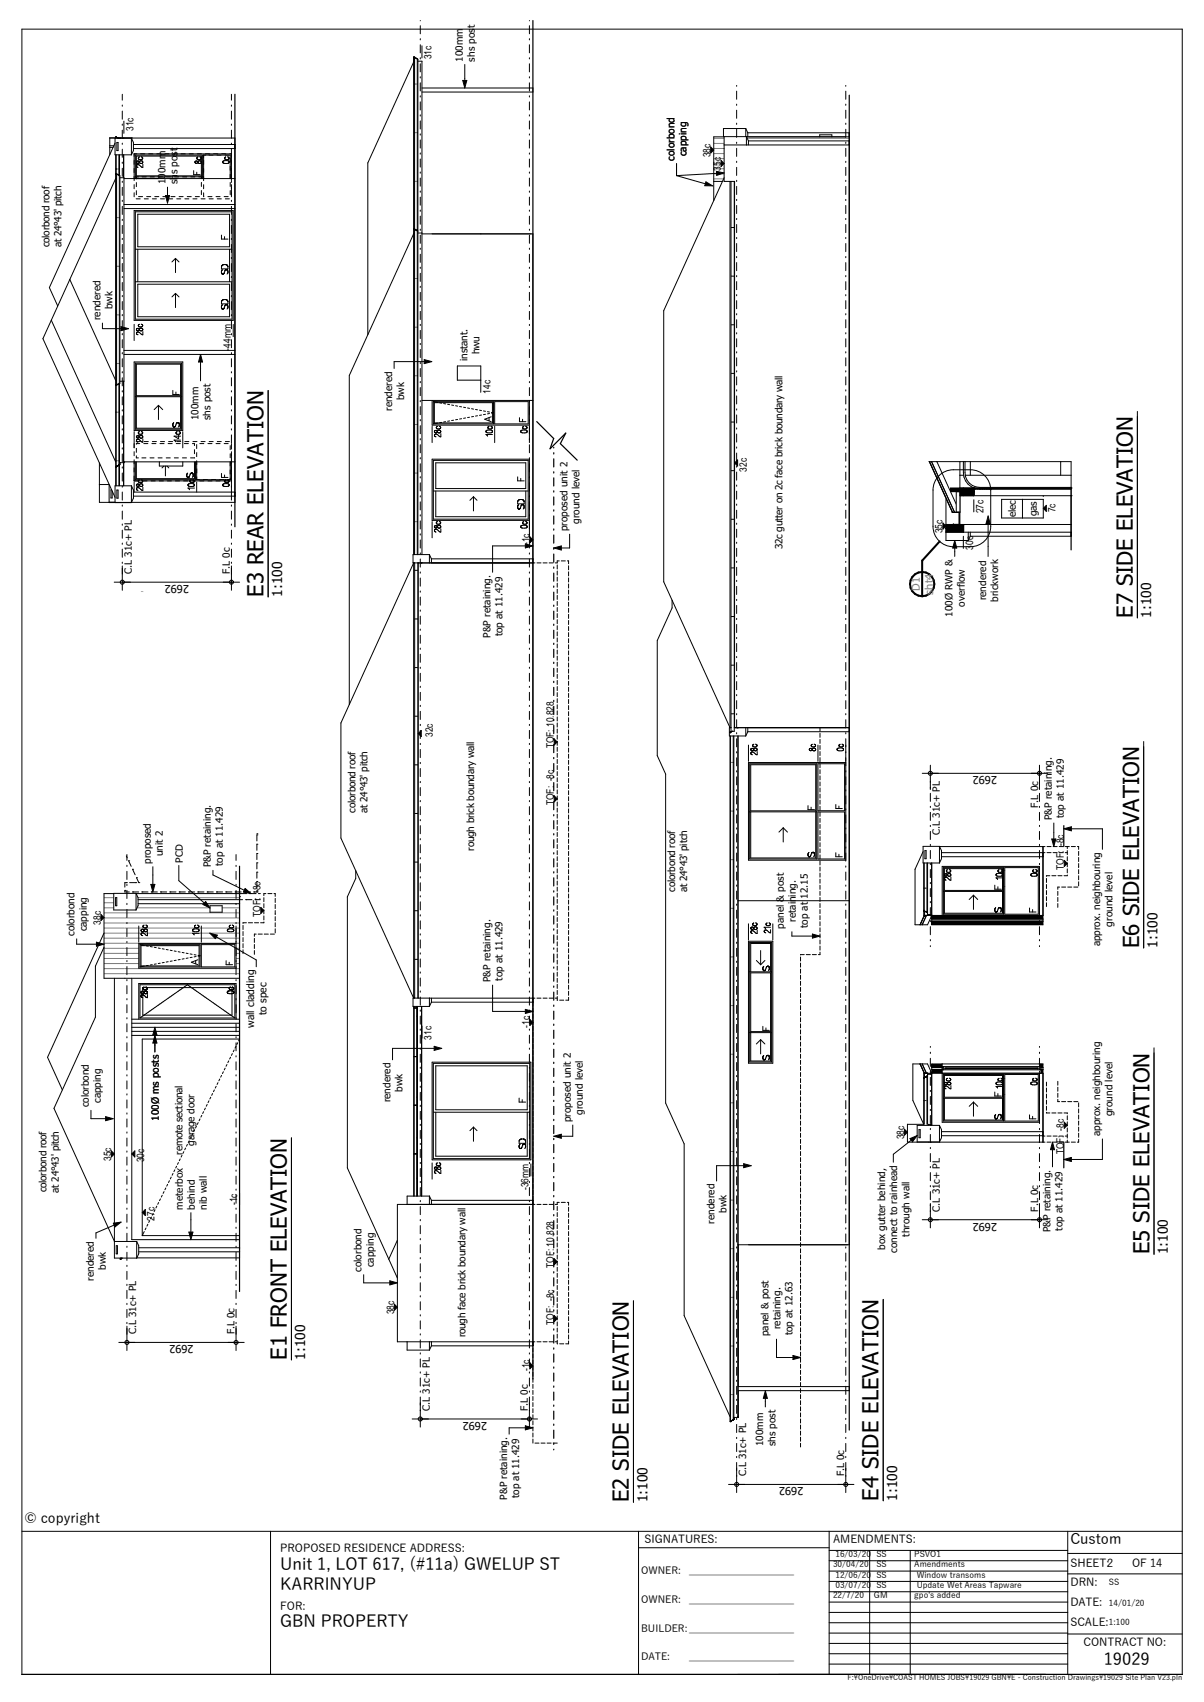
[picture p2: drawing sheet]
<svg xmlns="http://www.w3.org/2000/svg" width="297mm" height="420mm" viewBox="0 0 297 420" stroke-linecap="round" stroke-linejoin="round" font-family="sans-serif">
<defs><g id="words">
<g font-size="5.5">
<text x="65" y="147.3" transform="rotate(-90 65 147.3)">E3 REAR ELEVATION</text>
<text x="279.4" y="152.5" transform="rotate(-90 279.4 152.5)">E7 SIDE ELEVATION</text>
<text x="281" y="233.9" transform="rotate(-90 281 233.9)">E6 SIDE ELEVATION</text>
<text x="283.5" y="309.5" transform="rotate(-90 283.5 309.5)">E5 SIDE ELEVATION</text>
<text x="70.7" y="335.6" transform="rotate(-90 70.7 335.6)">E1 FRONT ELEVATION</text>
<text x="155.1" y="370.7" transform="rotate(-90 155.1 370.7)">E2 SIDE ELEVATION</text>
<text x="216.7" y="370.4" transform="rotate(-90 216.7 370.4)">E4 SIDE ELEVATION</text>
</g>
<g font-size="4.1">
<text x="69.1" y="387.5">Unit 1, LOT 617, (#11a) GWELUP ST</text>
<text x="69.1" y="392.4">KARRINYUP</text>
<text x="69.1" y="401.6">GBN PROPERTY</text>
<text x="272.3" y="411">19029</text>
</g>
<text font-size="3.6" x="264" y="381">Custom</text>
<g font-size="3.4">
<text x="69.6" y="147.3" transform="rotate(-90 69.6 147.3)">1:100</text>
<text x="284" y="152.5" transform="rotate(-90 284 152.5)">1:100</text>
<text x="285.5" y="233.9" transform="rotate(-90 285.5 233.9)">1:100</text>
<text x="288.1" y="309.5" transform="rotate(-90 288.1 309.5)">1:100</text>
<text x="75.3" y="335.6" transform="rotate(-90 75.3 335.6)">1:100</text>
<text x="159.7" y="370.7" transform="rotate(-90 159.7 370.7)">1:100</text>
<text x="221.3" y="370.4" transform="rotate(-90 221.3 370.4)">1:100</text>
<text x="6" y="375.8">© copyright</text>
</g>
<g font-size="2.7">
<text x="46.6" y="144.4" transform="rotate(180 46.6 144.4)">2692</text>
<text x="246" y="191.6" transform="rotate(180 246 191.6)">2692</text>
<text x="246" y="301.7" transform="rotate(180 246 301.7)">2692</text>
<text x="47.8" y="332" transform="rotate(180 47.8 332)">2692</text>
<text x="120.1" y="350.9" transform="rotate(180 120.1 350.9)">2692</text>
<text x="198.2" y="367" transform="rotate(180 198.2 367)">2692</text>
<text x="69.1" y="383">PROPOSED RESIDENCE ADDRESS:</text>
<text x="159" y="380.8">SIGNATURES:</text>
<text x="205.5" y="380.7">AMENDMENTS:</text>
<text x="264" y="386.8">SHEET:2</text>
<text x="279.2" y="386.8">OF 14</text>
<text x="264" y="391.3">DRN:</text>
<text x="69.1" y="397.2">FOR:</text>
<text x="264" y="401.2">SCALE:</text>
<text x="264" y="396.2">DATE:</text>
<text x="267.3" y="406.2">CONTRACT NO:</text>
</g>
<g font-size="2.7" fill="#808080">
<text x="226.9" y="145.8" transform="rotate(-90 226.9 145.8)">D1</text>
<text x="230.2" y="146.7" transform="rotate(-90 230.2 146.7)">sht4</text>
</g>
<g font-size="2.5">
<text x="106.5" y="14.7" transform="rotate(-90 106.5 14.7)">31c</text>
<text x="114.1" y="15.2" transform="rotate(-90 114.1 15.2)">100mm</text>
<text x="117.1" y="15.2" transform="rotate(-90 117.1 15.2)">shs post</text>
<text x="32.9" y="32.3" transform="rotate(-90 32.9 32.3)">31c</text>
<text x="166.4" y="39.7" transform="rotate(-90 166.4 39.7)">colorbond</text>
<text x="169.4" y="38.6" transform="rotate(-90 169.4 38.6)">capping</text>
<text x="175.2" y="38.8" transform="rotate(-90 175.2 38.8)">38c</text>
<text x="177.8" y="39.8" transform="rotate(-90 177.8 39.8)">c</text>
<text x="40.8" y="45.5" transform="rotate(-90 40.8 45.5)">100mm</text>
<text x="43.8" y="45.5" transform="rotate(-90 43.8 45.5)">shs post</text>
<text x="177.8" y="42.1" transform="rotate(-90 177.8 42.1)">35</text>
<text x="12.2" y="61" transform="rotate(-90 12.2 61)">colorbond roof</text>
<text x="15.2" y="61.1" transform="rotate(-90 15.2 61.1)">at 24°43' pitch</text>
<text x="27.7" y="76.3" transform="rotate(-90 27.7 76.3)">bwk</text>
<text x="24.8" y="79" transform="rotate(-90 24.8 79)">rendered</text>
<text x="56.9" y="86.5" transform="rotate(-90 56.9 86.5)">-</text>
<text x="56.9" y="85.8" transform="rotate(-90 56.9 85.8)">44mm</text>
<text x="115.3" y="89" transform="rotate(-90 115.3 89)">instant.</text>
<text x="118.3" y="87.3" transform="rotate(-90 118.3 87.3)">hwu</text>
<text x="96.7" y="101.4" transform="rotate(-90 96.7 101.4)">rendered</text>
<text x="99.7" y="98.8" transform="rotate(-90 99.7 98.8)">bwk</text>
<text x="121" y="97.2" transform="rotate(-90 121 97.2)">14c</text>
<text x="49" y="103.7" transform="rotate(-90 49 103.7)">100mm</text>
<text x="51.9" y="103.7" transform="rotate(-90 51.9 103.7)">shs post</text>
<text x="184.2" y="116.4" transform="rotate(-90 184.2 116.4)">32c</text>
<text x="140" y="131.1" transform="rotate(-90 140 131.1)">proposed unit 2</text>
<text x="143" y="129.3" transform="rotate(-90 143 129.3)">ground level</text>
<text x="232.5" y="131.6" transform="rotate(-90 232.5 131.6)">35c</text>
<text x="242.6" y="126.7" transform="rotate(-90 242.6 126.7)">27c</text>
<text x="250.6" y="127.5" transform="rotate(-90 250.6 127.5)">elec</text>
<text x="255.7" y="127.4" transform="rotate(-90 255.7 127.4)">gas</text>
<text x="260.4" y="126.4" transform="rotate(-90 260.4 126.4)">7c</text>
<text x="130.6" y="134.5" transform="rotate(-90 130.6 134.5)">-1c</text>
<text x="193" y="135.6" transform="rotate(-90 193 135.6)">32c gutter on 2c face brick boundary wall</text>
<text x="240" y="135.7" transform="rotate(-90 240 135.7)">30c</text>
<text x="32.5" y="141.7" transform="rotate(-90 32.5 141.7)">C.L 31c+ PL</text>
<text x="56.7" y="141.7" transform="rotate(-90 56.7 141.7)">F.L 0c</text>
<text x="238" y="149.7" transform="rotate(-90 238 149.7)">overflow</text>
<text x="243.2" y="148.2" transform="rotate(-90 243.2 148.2)">rendered</text>
<text x="246.2" y="148.5" transform="rotate(-90 246.2 148.5)">brickwork</text>
<text x="235" y="152.1" transform="rotate(-90 235 152.1)">100Ø RWP &amp;</text>
<text x="121" y="157.4" transform="rotate(-90 121 157.4)">P&amp;P retaining.</text>
<text x="124" y="157" transform="rotate(-90 124 157)">top at 11.429</text>
<text x="106.8" y="181.9" transform="rotate(-90 106.8 181.9)">32c</text>
<text x="136.6" y="184.7" transform="rotate(-90 136.6 184.7)">TOF: 10.828</text>
<text x="87.7" y="200.5" transform="rotate(-90 87.7 200.5)">colorbond roof</text>
<text x="90.7" y="200.6" transform="rotate(-90 90.7 200.6)">at 24°43' pitch</text>
<text x="136.6" y="198.7" transform="rotate(-90 136.6 198.7)">TOF: -8c</text>
<text x="256.1" y="199.3" transform="rotate(-90 256.1 199.3)">F.L 0c</text>
<text x="259.4" y="202.4" transform="rotate(-90 259.4 202.4)">P&amp;P retaining.</text>
<text x="262.4" y="202" transform="rotate(-90 262.4 202)">top at 11.429</text>
<text x="117" y="210" transform="rotate(-90 117 210)">rough brick boundary wall</text>
<text x="231.8" y="206.1" transform="rotate(-90 231.8 206.1)">C.L 31c+ PL</text>
<text x="37.2" y="213.2" transform="rotate(-90 37.2 213.2)">proposed</text>
<text x="40.2" y="211.3" transform="rotate(-90 40.2 211.3)">unit 2</text>
<text x="45.1" y="212.9" transform="rotate(-90 45.1 212.9)">PCD</text>
<text x="52" y="214.1" transform="rotate(-90 52 214.1)">P&amp;P retaining.</text>
<text x="55" y="213.7" transform="rotate(-90 55 213.7)">top at 11.429</text>
<text x="262.5" y="214.7" transform="rotate(-90 262.5 214.7)">TOF: -8c</text>
<text x="166.5" y="220" transform="rotate(-90 166.5 220)">colorbond roof</text>
<text x="169.5" y="220.1" transform="rotate(-90 169.5 220.1)">at 24°43' pitch</text>
<text x="199.3" y="221.8" transform="rotate(-90 199.3 221.8)">12.15</text>
<text x="64.3" y="226.3" transform="rotate(-90 64.3 226.3)">TOF: -8c</text>
<text x="196.3" y="227.5" transform="rotate(-90 196.3 227.5)">retaining.</text>
<text x="18.4" y="231" transform="rotate(-90 18.4 231)">colorbond</text>
<text x="21.4" y="229.8" transform="rotate(-90 21.4 229.8)">capping</text>
<text x="24.8" y="228.2" transform="rotate(-90 24.8 228.2)">38c</text>
<text x="193.3" y="229.2" transform="rotate(-90 193.3 229.2)">panel &amp; post</text>
<text x="199.3" y="229" transform="rotate(-90 199.3 229)">top at</text>
<text x="271.4" y="233.6" transform="rotate(-90 271.4 233.6)">approx. neighbouring</text>
<text x="274.4" y="228.7" transform="rotate(-90 274.4 228.7)">ground level</text>
<text x="121" y="242.4" transform="rotate(-90 121 242.4)">P&amp;P retaining.</text>
<text x="124" y="242" transform="rotate(-90 124 242)">top at 11.429</text>
<text x="65.7" y="250.5" transform="rotate(-90 65.7 250.5)">to spec</text>
<text x="62.7" y="253.7" transform="rotate(-90 62.7 253.7)">wall cladding</text>
<text x="106.5" y="256.6" transform="rotate(-90 106.5 256.6)">31c</text>
<text x="130.6" y="253.6" transform="rotate(-90 130.6 253.6)">-1c</text>
<text x="99.3" y="269.3" transform="rotate(-90 99.3 269.3)">bwk</text>
<text x="21.9" y="273.3" transform="rotate(-90 21.9 273.3)">colorbond</text>
<text x="24.9" y="272.2" transform="rotate(-90 24.9 272.2)">capping</text>
<text x="96.3" y="272" transform="rotate(-90 96.3 272)">rendered</text>
<text x="143.8" y="275.1" transform="rotate(-90 143.8 275.1)">ground level</text>
<text x="274.4" y="275.4" transform="rotate(-90 274.4 275.4)">ground level</text>
<text x="39.2" y="276.6" transform="rotate(-90 39.2 276.6)">100Ø ms posts</text>
<text x="140.8" y="276.9" transform="rotate(-90 140.8 276.9)">proposed unit 2</text>
<text x="223" y="281.2" transform="rotate(-90 223 281.2)">38c</text>
<text x="271.4" y="280.3" transform="rotate(-90 271.4 280.3)">approx. neighbouring</text>
<text x="27.4" y="286.5" transform="rotate(-90 27.4 286.5)">35c</text>
<text x="35.6" y="286.8" transform="rotate(-90 35.6 286.8)">30c</text>
<text x="45" y="284.9" transform="rotate(-90 45 284.9)">remote sectional</text>
<text x="48" y="282.7" transform="rotate(-90 48 282.7)">garage door</text>
<text x="262.5" y="284.9" transform="rotate(-90 262.5 284.9)">TOF: -8c</text>
<text x="130.4" y="293.7" transform="rotate(-90 130.4 293.7)">-36mm</text>
<text x="11.5" y="294.2" transform="rotate(-90 11.5 294.2)">colorbond roof</text>
<text x="14.5" y="294.3" transform="rotate(-90 14.5 294.3)">at 24°43' pitch</text>
<text x="45.1" y="298.5" transform="rotate(-90 45.1 298.5)">meterbox</text>
<text x="48.1" y="298.5" transform="rotate(-90 48.1 298.5)">behind</text>
<text x="51" y="298.5" transform="rotate(-90 51 298.5)">nib wall</text>
<text x="58.5" y="297.4" transform="rotate(-90 58.5 297.4)">-1c</text>
<text x="179.2" y="299.3" transform="rotate(-90 179.2 299.3)">bwk</text>
<text x="231.8" y="299" transform="rotate(-90 231.8 299)">C.L 31c+ PL</text>
<text x="256.1" y="299" transform="rotate(-90 256.1 299)">F.L 0c</text>
<text x="38.1" y="301.3" transform="rotate(-90 38.1 301.3)">27c</text>
<text x="176.3" y="301.9" transform="rotate(-90 176.3 301.9)">rendered</text>
<text x="224.3" y="305.1" transform="rotate(-90 224.3 305.1)">through wall</text>
<text x="259.1" y="304.1" transform="rotate(-90 259.1 304.1)">P&amp;P retaining.</text>
<text x="262.1" y="303.7" transform="rotate(-90 262.1 303.7)">top at 11.429</text>
<text x="218.4" y="308.4" transform="rotate(-90 218.4 308.4)">box gutter behind,</text>
<text x="221.3" y="309.2" transform="rotate(-90 221.3 309.2)">connect to rainhead</text>
<text x="23.2" y="316.1" transform="rotate(-90 23.2 316.1)">rendered</text>
<text x="26.1" y="313.4" transform="rotate(-90 26.1 313.4)">bwk</text>
<text x="89.2" y="313.8" transform="rotate(-90 89.2 313.8)">colorbond</text>
<text x="92.2" y="312.7" transform="rotate(-90 92.2 312.7)">capping</text>
<text x="136.6" y="312.9" transform="rotate(-90 136.6 312.9)">TOF: 10.828</text>
<text x="33.6" y="329.3" transform="rotate(-90 33.6 329.3)">C.L 31c+ PL</text>
<text x="57.9" y="329.3" transform="rotate(-90 57.9 329.3)">F.L 0c</text>
<text x="97.2" y="324.3" transform="rotate(-90 97.2 324.3)">38c</text>
<text x="136.6" y="327" transform="rotate(-90 136.6 327)">TOF: -8c</text>
<text x="189.5" y="329.7" transform="rotate(-90 189.5 329.7)">panel &amp; post</text>
<text x="192.5" y="328" transform="rotate(-90 192.5 328)">retaining.</text>
<text x="195.5" y="329.5" transform="rotate(-90 195.5 329.5)">top at 12.63</text>
<text x="114.8" y="330" transform="rotate(-90 114.8 330)">rough face brick boundary wall</text>
<text x="130.6" y="338.3" transform="rotate(-90 130.6 338.3)">-1c</text>
<text x="106" y="348.2" transform="rotate(-90 106 348.2)">C.L 31c+ PL</text>
<text x="130.2" y="348.2" transform="rotate(-90 130.2 348.2)">F.L 0c</text>
<text x="188.3" y="356.9" transform="rotate(-90 188.3 356.9)">100mm</text>
<text x="191.3" y="356.9" transform="rotate(-90 191.3 356.9)">shs post</text>
<text x="184" y="364.3" transform="rotate(-90 184 364.3)">C.L 31c+ PL</text>
<text x="208.3" y="364.3" transform="rotate(-90 208.3 364.3)">F.L 0c</text>
<text x="125.1" y="370.1" transform="rotate(-90 125.1 370.1)">P&amp;P retaining.</text>
<text x="128.1" y="369.7" transform="rotate(-90 128.1 369.7)">top at 11.429</text>
<text x="158.2" y="388.3">OWNER:</text>
<text x="170" y="388.3">_____________________</text>
<text x="158.2" y="395.6">OWNER:</text>
<text x="170" y="395.6">_____________________</text>
<text x="158.2" y="402.6">BUILDER:_____________________</text>
<text x="158.2" y="409.7">DATE:</text>
<text x="170" y="409.7">_____________________</text>
</g>
<g font-size="2.1">
<text x="205.5" y="386.7">30/04/20</text>
<text x="206.1" y="384.2">16/03/20</text>
<text x="206.1" y="389.3">12/06/20</text>
<text x="216.2" y="384.2">SS</text>
<text x="216.2" y="386.7">SS</text>
<text x="216.2" y="389.3">SS</text>
<text x="225.5" y="384.2">PSVO1</text>
<text x="225.5" y="386.7">Amendments</text>
<text x="226.1" y="389.3">Window transoms</text>
<text x="205.5" y="394.4">22/7/20</text>
<text x="206.1" y="391.8">03/07/20</text>
<text x="215.6" y="394.4">GM</text>
<text x="216.2" y="391.8">SS</text>
<text x="225.5" y="394.4">gpo's added</text>
<text x="226.1" y="391.8">Update Wet Areas Tapware</text>
<text x="273.5" y="391.2">SS</text>
<text x="273.5" y="396.3">14/01/20</text>
<text x="273.5" y="401">1:100</text>
</g>
<text font-size="1.8" x="209.1" y="414.5">F:\OneDrive\COAST HOMES JOBS\19029 GBN\E - Construction Drawings\19029 Site Plan V23.pln</text>
</g></defs>
<g fill="none" stroke="#000" stroke-width=".25">
<path d="M5.4 7.2h286.2v406h-286.2zM5.4 377.9h286.2M66.7 377.9v35.3M157.5 377.9v35.3M204.5 377.9v35.3M263.4 377.9v35.3M157.5 381.9h47M204.5 397.9h58.9M204.5 395.3h58.9M204.5 392.8h58.9M204.5 390.2h58.9M204.5 387.7h58.9"/>
<path d="M204.5 385.1h58.9M204.5 382.6h58.9M214.5 382.6v30.6M224.5 382.6v30.6M263.4 383.3h28.2M263.4 388.4h28.2M204.5 408.1h58.9M204.5 405.5h58.9M204.5 403h58.9M204.5 400.4h58.9M204.5 410.6h58.9M263.4 403.2h28.2"/>
</g>
<!-- layer: D1  WALLS-(external) -->
<g fill="none" stroke="#808080" stroke-width=".25">
<path d="M25.7 224h2.4M25.7 225.3h33.4M25.7 226.5h33.4M25.7 227.8h33.4M25.7 229h33.4M25.7 230.3h33.4M25.7 231.5h33.4M25.7 232.8h33.4M25.7 234h8.5M25.7 235.3h8.5M25.7 236.5h8.5M25.7 237.8h8.5"/>
<path d="M25.7 239h33.4M25.7 221.5h2.4M25.7 222.8h2.4M33.8 224h18M34.1 221.5h25M54.8 224h4.3M58.2 234h.9M58.2 235.3h.9M58.2 236.5h.9M58.2 237.8h.9M25.7 240.3h33.4"/>
</g>
<g fill="none" stroke="#000" stroke-width=".25">
<path d="M104.1 21.7h27.4v1h-27.4M104.1 57.7h27.4v80.2M104.1 98.8h27.4M106.6 98.8v6.1h24v-6.1M106.9 99.1v5.5M106.9 99.1l.5 .1M106.9 99.1h14.8v5.5h-14.8M107.1 99.4h14.4v5h-14.4zM107.5 99.2l.5 .1M108.5 99.4l.4 .1M109.4 99.6l.5 .1M110.4 99.8l.5 .1"/>
<path d="M111.4 99.9l.5 .1M122 99.1h8.3v5.5h-8.3zM106.6 105.2v4M106.6 113.3h24v15.1h-24zM106.9 113.6h23.4v14.5h-23.4zM107.2 106.5h.1M107.2 106.5v.1M107.2 107.5v.1M107.2 106.4v.1M107.2 106.6h.1M107.2 107.6l.4 .2M107.2 106.4h.1"/>
<path d="M107.2 106.3v.1M107.3 106.3h-.1M107.3 106.3l.4-.1 .2 .3M107.4 104.5l-.5 .1M107.5 114.2h22.2v6.4h-22.2zM107.6 105.5h.1M107.6 105.5l.5 .4 .6-.2M107.9 106.5l-.3 .3-.4-.2M107.9 105.2l-.3 .3M108 104.4l-.5 .1M108.3 105.2l.4 .2M108.5 106.2h.1"/>
<path d="M108.5 106.2h-.4l-.2 .3M108.6 106.2a.41 .41 0 0 1-.2 .7 .41 .41 0 0 1-.5-.4M108.7 105.4h.1M108.7 105.6v.1M108.7 105.4v.2M108.7 107v.8l-1.1-.7-.3 .1-.1 .3M108.9 104.2l-.4 .1M109.9 104.1h-.5M110.9 103.9l-.5 .1M111.9 103.7l-.5 .1M112.4 100.1l.5 .1M112.9 103.5l-.5 .1"/>
<path d="M113.4 100.3l.5 .1M113.9 103.3l-.5 .1M114.4 100.5l.4 .1M114.8 103.1l-.4 .1M115.3 100.7l.5 .1M115.8 103h-.5M116.3 100.9l.5 .1M116.8 102.8l-.5 .1M117.3 101l.5 .1M117.8 102.6l-.5 .1M118.3 101.2l.5 .1M118.8 102.4l-.5 .1"/>
<path d="M119.3 101.4l.5 .1M119.8 102.2l-.5 .1M119.9 106.5l.5 .3 1-.1M119.9 106.4v.1M120.3 101.6l.4 .1M120.4 105.5h.1M120.6 103.1v.7M120.7 105.2l-.3 .3M120.7 102l-.4 .1M121.1 105.2l.3 .2M121.2 102.8l-1.6 .7 1.6 .6M121.2 101.8l.5 .1-.5 .1"/>
<path d="M121.4 105.4h.1M121.4 106.3h.1M121.4 106.3l-1-.2-.5 .3M121.4 105.4a.55 .55 0 0 1-.4 .5 .55 .55 0 0 1-.6-.2v-.2M121.4 106.3l.1 .1M121.4 106.6v.1M121.5 106.4v.1M121.5 107.2h-1.6l.4 .4M121.5 106.5l-.1 .1M122 105.2v4M127.7 117.7v1h1.6M128.1 103.1v1h1.6"/>
<path d="M128.4 106.5l.6 .3 1-.1M128.5 106.4l-.1 .1M128.5 118.1v.6M128.9 103.5v.6M128.9 105.5h.1M129.2 105.2l-.3 .3M129.6 105.2a.39 .39 0 0 1 .4 .5 .39 .39 0 0 1-.6 .2l-.5-.4M130 106.3h.1M130 106.3l-1-.2-.5 .3M130 106.3v.1M130 106.6v.1M130 106.4v.1"/>
<path d="M130 106.5v.1M130.6 105.2v4M106.6 128.7v4M106.9 121.2h23.4M107.2 130h.1M107.2 130v.1M107.2 131v.1M107.2 129.9v.1M107.2 130.1h.1M107.2 131.1l.4 .2M107.2 129.9h.1M107.2 130.8v.2"/>
<path d="M107.2 129.8v.1M107.3 130.7l-.1 .1M107.3 129.8h-.1M107.3 129.8l.4-.1 .2 .3M107.5 121.2v6.3h22.2v-6.3M107.6 129h.1M107.6 129l.1 .2M107.7 128.9l-.1 .1M107.7 128.9h.1M107.7 129.2v.1M107.9 130a.42 .42 0 0 1 .4-.4 .42 .42 0 0 1 .4 .6M107.9 130l-.3 .3-.4-.2"/>
<path d="M107.9 130l.3 .3 .5-.1M107.9 128.7l-.2 .2M108.3 128.7a.39 .39 0 0 1 .4 .5 .39 .39 0 0 1-.6 .2l-.4-.1M108.7 130.2h.1M108.7 130.5v.8l-1-.7-.4 .1M116.8 122.6v3.5M116.8 122.6l-.9 .9M116.8 122.6l.9 .9M127.7 125v.2M127.7 125.2h.1M127.7 125h.1M127.7 123.8v.5h1.6v-.5"/>
<path d="M127.7 125.2l.2 .4M127.7 123.8h.1M127.7 124.9v.1M127.7 123.7v.1M127.7 124.9h.1M127.7 123.7h.1M127.8 123.6l-.1 .1M127.8 124.7l-.1 .2M127.8 123.6h.1M127.8 124.7h.1M127.8 123.5v.1M127.8 124.6v.1"/>
<path d="M127.8 123.5h.1M127.9 124.6h-.1M127.9 124.6h.1M127.9 125.6h.1M127.9 124.5v.1M128 125.6h.1M128.1 123.3l-.3 .2M128.1 125.6h-.1M128.1 125.6h.1M128.1 123.3h.1M128.2 125.6h-.1M128.2 123.3h-.1"/>
<path d="M128.2 125.6h.1M128.2 123.3h.1M128.2 125.5h.1M128.3 125.5h-.1M128.3 125.5h.1M128.3 125.4h.1M128.4 130h.1M128.5 130l.2 .3h.7l.6-.3M128.6 124.7l-.3 .7M128.6 124.7h.1M128.7 124.6l-.1 .1M128.7 124.6h.1"/>
<path d="M128.8 124.6h-.1M128.8 123.3h.1M128.8 123.3h-.6M128.9 124.5l-.1 .1M128.9 123.3h.1M128.9 124.5h.1M128.9 129h.1M128.9 129l.3 .3 .7-.1M129 128.9l-.1 .1M129 124.5h.1M129 128.9h.1M129 123.3v.1"/>
<path d="M129 123.4h.1M129.1 123.4v.1M129.1 124.6h.1M129.1 123.5h.1M129.2 123.5h.1M129.2 124.6v.1M129.2 124.7h.1M129.2 123.5l.1 .2M129.2 124.7l.1 .6M129.2 128.7l-.2 .2M129.2 125.4l-.1 .2M129.3 125.3l-.1 .1"/>
<path d="M129.3 123.7h.1M129.3 123.7v.1M129.3 123.8h.1M129.6 128.7l.4 .2M130 129.2h-.1M130 129.8h.1M130 129.8l-1-.2-.6 .4M130 128.9v.1M130 129.8v.2M130 129v.2M130 130h.1M130.6 128.7v4"/>
<path d="M131.5 138.9v107.4h-25.6M131.5 138.9h-28.3v107.4M28.1 220.5h-2.4v20.9h33.4M33.6 220.5h25.5v1.5M34.2 232.8h24v6.1h-24zM34.2 228.5v4M34.5 233.1v5.5M34.5 233.1l.5 .1M34.5 233.1h14.9v5.5h-14.9M34.8 233.4h14.3v5h-14.3zM34.8 229.6h.1M34.8 229.6v.1"/>
<path d="M34.8 229.5v.1M34.8 230.6v.1M34.8 229.7h.1M34.8 230.7l.4 .2M34.8 229.5h.1M35 238.5l-.5 .1M35.1 233.2l.5 .1M35.3 228.6l.2 .3 .7-.1M35.3 228.6h.1M35.4 229.4l-.6 .1M35.4 229.4h.1M35.4 229.4l.1 .2"/>
<path d="M35.5 229.6l-.3 .3-.4-.2M35.5 229.6l.3 .3 .5-.2M35.6 228.3l-.3 .3M35.6 238.4l-.5 .1M35.6 229.4l-.1 .2M35.7 229.3h.5l.1 .4M35.7 229.3l-.1 .1M36 228.3l.3 .2M36.1 233.4l.5 .1M36.3 228.8h-.1M36.3 228.5v.1M36.3 228.6v.2"/>
<path d="M36.3 229.7h.1M36.4 230.1v.8l-1.1-.7-.4 .1-.1 .3M36.6 238.2l-.5 .1M37.1 233.6l.5 .1M37.6 238l-.5 .1M38.1 233.8l.4 .1M38.5 237.9l-.4 .1M39 233.9l.5 .1M39.5 237.7l-.5 .1M40 234.1l.5 .1M40.5 237.5l-.5 .1M41 234.3l.5 .1"/>
<path d="M41.5 237.3l-.5 .1M42 234.5l.5 .1M42.5 237.1l-.5 .1M43 234.7l.5 .1M43.5 237h-.5M44 234.9h.4M44.4 236.8l-.4 .1M44.9 235l.5 .1M45.4 236.6l-.5 .1M45.9 235.2l.5 .1M46.4 236.4l-.5 .1M46.9 235.4l.5 .1"/>
<path d="M47.4 236.2l-.5 .1M47.5 229.6l.2-.3 .8-.1 .4 .1 .2 .3M47.5 229.6h.1M47.5 229.6l.1 .2M47.6 229.8h.1M47.9 235.6l.5 .1M48 228.6h.1M48 228.5v.1M48 228.5h.1M48.3 237.1v.7M48.3 228.3l-.3 .2M48.4 236l-.5 .1"/>
<path d="M48.7 228.3a.39 .39 0 0 1 .3 .5 .39 .39 0 0 1-.6 .2l-.4-.4M48.8 236.8l-1.6 .6 1.6 .7M48.9 235.8l.5 .1h-.5M49.1 229.6l-.6 .3-.9-.1M49.1 230.3h-1.6l.4 .4M49.1 229.6h.1M49.7 233.1h8.2v5.5h-8.2zM49.7 228.5v4M55.8 237.1v1h1.6M56.1 229.6l.2-.3 .8-.1 .4 .1 .2 .3M56.1 229.6h.1M56.1 229.6l.1 .2"/>
<path d="M56.2 229.8h.1M56.5 237.4v.7M56.6 228.6h.1M56.6 228.5v.1M56.6 228.5h.1M56.9 228.3l-.3 .2M57.3 228.3a.39 .39 0 0 1 .3 .5 .39 .39 0 0 1-.6 .2l-.4-.4M57.7 229.6l-.6 .3-.9-.1M57.7 229.6h.1M58.2 228.5v4M59.1 223v84.9M28.2 241.4v65"/>
<path d="M32.5 251.5h26.6M32.5 241.4v64.5h26.6M32.5 255.5h26.6M32.5 254.5h26.6M32.5 253.5h26.6M32.5 252.5h26.6M34.2 251.5v-8.8h24v8.8M34.5 251.2v-8.2h23.4v8.2M34.5 251.2h23.4M34.8 244.9h.1M34.8 244.8v.1M34.8 244.8h.1"/>
<path d="M34.8 245.8h.1M34.8 245.8v.1M34.8 245h.1M34.8 245.9h.1M34.8 245.7v.1M34.8 246h.1M34.8 245.7h.1M34.8 244.7h.1M34.9 245.6l-.1 .1M34.9 244.7h-.1M34.9 245.1h.1M34.9 245.6h.1"/>
<path d="M34.9 246h.1M34.9 244.7h.1M34.9 246.1h.1M35 244.6l-.1 .1M35 245.1v.1M35 245.5l-.1 .1M35 244.6h.1M35 246.1h.1M35 245.2h.1M35 245.5h.1M35.1 246.1v.1M35.1 245.5h-.1"/>
<path d="M35.1 246.2h.1M35.1 244.6h-.1M35.1 245.2h.1M35.1 245.5h.1M35.1 244.6h.1M35.2 246.2h.1M35.2 244.6h.1M35.2 245.5h.1M35.2 245.2h.1M35.2 243.7h22v6.8h-22zM35.3 243.9h.1M35.3 243.9v.1"/>
<path d="M35.3 244h.1M35.3 243.8h.1M35.3 245.5h.1M35.3 244.6h.1M35.3 245.2h-.1M35.3 244v.1M35.3 245.2h.1M35.3 243.7v.1M35.3 244.1h.1M35.3 245.1v.1M35.4 245.1h-.1M35.4 244.7h.1"/>
<path d="M35.4 243.7h-.1M35.4 245.5l.6 .6M35.4 244.1v.1M35.4 245.1h.1M35.4 244.2h.1M35.4 243.7h.1M35.4 243.6v.1M35.4 245v.1M35.4 244.7v.1M35.5 244.8v.1M35.5 245h-.1M35.5 243.6h-.1"/>
<path d="M35.5 244.2l.2 .1M35.5 243.6h.1M35.5 244.9v.1M35.5 244.9h.1M35.5 244.8h.1M35.5 245h.1M35.6 245h.1M35.6 243.6h-.1M35.6 244.7l-.1 .1M35.6 245v.1M35.6 245.1h.1M35.6 244.7h.1"/>
<path d="M35.7 244.6h-.1M35.7 245.1h.1M35.7 244.6h.1M35.7 244.3h.1M35.7 245.2h.1M35.8 245.2h.1M35.8 244.6h-.1M35.8 244.6h.1M35.9 245.2h.1M35.9 244.5l-.1 .1M35.9 244.5h.1M36 245.2h.1"/>
<path d="M36 243.6h.1M36 244.5v.1M36 246.1h.1M36 244.2l-.3 .1M36 244.2h.1M36.1 245.2h-.1M36.1 243.6h.1M36.1 244.6h.1M36.1 245.2h.1M36.1 246.1h.1M36.1 244.2h-.1M36.1 244.2h.1"/>
<path d="M36.1 246.1l.1 .1M36.2 245.2h-.1M36.2 243.6v.1M36.2 244.6h.1M36.2 246.2h.1M36.2 244.2h-.1M36.2 243.7h.1M36.2 244.2h.1M36.2 245.2h.1M36.2 245.1v.1M36.2 244.6l.1 .1M36.3 245.1h-.1"/>
<path d="M36.3 244.1h-.1M36.3 244.7h.1M36.3 245.1h.1M36.3 244.1h.1M36.3 243.7h.1M36.3 246.2h.1M36.3 243.7v.1M36.3 244v.1M36.3 243.8h.1M36.3 244h.1M36.3 245v.1M36.3 243.8v.1"/>
<path d="M36.3 245h.1M36.3 243.9h.1M36.3 244.8h.1M36.4 244.8v.1M36.4 245h-.1M36.4 244.9h.1M36.4 244.9v.1M36.4 245.4l-.1 .8M45.2 243.7l-10.7 7.5M45.2 243.7l1-.7 11.7 8.2M45.2 243.7h.1M56.1 244.9h.1"/>
<path d="M56.1 244.8v.1M56.1 244.8h.1M56.1 244.9v.1M56.1 244.7v.1M56.1 245h.1M56.1 244.7h.1M56.1 245l.1 .1M56.2 244.7h-.1M56.2 245.1h.1M56.2 244.6v.1M56.2 244.6h.1M56.3 244.6h-.1"/>
<path d="M56.3 245.1l1.2 .1M56.6 243.9h.1M56.6 243.9v.1M56.6 244h.1M56.6 243.8h.1M56.6 244v.1M56.6 244.1h.1M56.6 243.7v.1M56.6 243.7h.1M56.7 243.7h-.1M56.7 244.2h.1M56.7 243.7h.1"/>
<path d="M56.7 243.6v.1M56.7 243.6h.1M56.8 244.2h.1M56.8 243.6h-.1M56.8 244.2l.3 .1M56.8 243.6h.1M56.9 243.6h-.1M57.2 244.3h-.1M57.3 243.6h.1M57.3 260l-.2 .4M57.4 243.6h.1M57.4 244.2l-.2 .1"/>
<path d="M57.4 244.2h.1M57.5 244.6h.1M57.5 244.6h-1.2M57.5 244.2h-.1M57.5 243.6v.1M57.5 244.2h.1M57.5 245.1v.1M57.5 243.7h.1M57.5 244.1v.1M57.5 245.1h.1M57.5 244.1h.1M57.6 244.6v.1"/>
<path d="M57.6 245.1h-.1M57.6 244.1h-.1M57.6 243.7h.1M57.6 243.7v.1M57.6 245.1h.1M57.6 244.1h.1M57.6 244v.1M57.6 245v.1M57.6 243.8h.1M57.6 244h.1M57.6 244.7h.1M57.6 245h.1"/>
<path d="M57.6 243.8v.1M57.6 243.9h.1M57.6 243.9v.1M57.7 245h-.1M57.7 245h.1M57.7 244.8h.1M57.7 244.9h.1M57.7 244.8v.1M57.8 259.1l-.3 .4M58.2 258.2l-.2 .4M58.6 257.3l-.2 .5M58.9 256.9l.2-.5h-24v48.5"/>
<path d="M104 248.4v46.8M131.5 247.3v48.9M47.6 279.7l-.3 .5M48 278.8l-.2 .5M48.4 277.9l-.2 .5M48.9 277l-.2 .5M49.3 276.1l-.2 .5M49.8 275.2l-.2 .5M50.2 274.3l-.2 .5M50.7 273.4l-.3 .5M51.1 272.5l-.2 .5M51.5 271.6l-.2 .5"/>
<path d="M52 270.7l-.2 .5M52.4 269.9l-.2 .4M52.9 269l-.2 .4M53.3 268.1l-.2 .4M53.8 267.2l-.3 .4M54.2 266.3l-.2 .4M54.7 265.4l-.3 .4M55.1 264.5l-.2 .4M55.5 263.6l-.2 .4M56 262.7l-.2 .4M56.4 261.8l-.2 .4M56.9 260.9l-.3 .4"/>
<path d="M106.6 262.1h24.4v24.1h-24.4zM106.9 274.5h23.8M106.9 262.4h23.8v23.5h-23.8zM107.5 274.5v10.8h22.6v-10.8M107.5 263h22.6v10.9h-22.6zM116.8 278.1v3.5M116.8 278.1l-.9 .9M116.8 278.1l.9 .9M128.1 271v1h1.6M128.8 271.4v.6M37.8 299.4l-.2 .5M38.2 298.5l-.2 .5"/>
<path d="M38.7 297.6l-.2 .5M39.1 296.7l-.2 .5M39.6 295.8l-.2 .5M40 294.9l-.2 .5M40.5 294.1l-.3 .4M40.9 293.2l-.2 .4M41.3 292.3l-.2 .4M41.8 291.4l-.2 .4M42.2 290.5l-.2 .4M42.7 289.6l-.2 .4M43.1 288.7l-.2 .4M43.6 287.8l-.3 .4"/>
<path d="M44 286.9l-.2 .4M44.5 286l-.3 .4M44.9 285.1l-.2 .4M45.3 284.2l-.2 .4M45.8 283.3l-.2 .4M46.2 282.4l-.2 .4M46.7 281.5l-.3 .5M47.1 280.6l-.2 .5M104 297.2h.1M106.6 287v4M107.2 288.3h.1M107.2 288.2v.1"/>
<path d="M107.2 288.2h.1M107.2 288.1v.1M107.2 289.4h.1M107.3 288.1l.3-.1a.81 .81 0 0 0 1 .5 .45 .45 0 0 0-.4-.6 .45 .45 0 0 0-.4 .5l-.3 .2-.3-.3M107.3 288.1h-.1M107.3 289.4l.3 .2M107.7 287.2v.3M107.7 287.1v.1M107.7 287.5h.1M107.9 287l-.2 .1M108.3 286.9l.3 .2M108.6 287.5h-.9"/>
<path d="M108.6 287.5h.1M108.6 287.1h.1M108.7 287.1v.1M108.7 287.2v.1M108.7 287.3l-.1 .2M108.7 288.8v.8l-.7-.6a.4 .4 0 0 0-.6-.2 .4 .4 0 0 0-.2 .6M128 282.8v.2M128 283h.1M128.1 282.8h-.1M128.1 283v.1M128.1 283.1v.1M128.1 282.7v.1"/>
<path d="M128.1 281.5v.6h1.6v-.5M128.1 283.2h.1M128.1 282.6v.1M128.1 281.4v.1M128.1 281.4h.1M128.1 283.2l.1 .1M128.1 282.5v.1M128.2 281.4h-.1M128.2 283.3v.1M128.2 282.5h-.1M128.2 281.3v.1M128.2 283.4h.1"/>
<path d="M128.2 281.3h.1M128.3 283.4h.1M128.3 282.3l-.1 .2M128.4 283.4h.1M128.5 283.4h-.1M128.5 281.1l-.3 .2M128.5 283.4h.1M128.5 281.1h.1M128.6 283.4h-.1M128.6 283.3v.1M128.6 281.1h-.1M128.7 283.3h-.1"/>
<path d="M128.7 281.1h.4M128.7 281.1h-.1M128.7 283.3h.1M128.7 283.2v.1M128.7 283.2h.1M129 282.5l-.3 .7M129 282.5h.1M129 282.4v.1M129 282.4h.1M129.1 282.4h-.1M129.1 281.1h.1M129.2 282.4h-.1"/>
<path d="M129.2 281.1h.1M129.2 282.3v.1M129.3 281.1h.1M129.3 282.3h.1M129.3 281.1l.1 .1M129.4 281.2h.1M129.4 282.3h.1M129.4 282.3v.1M129.4 282.4h.1M129.5 282.4h.1M129.5 281.2v.1M129.5 281.3h.1"/>
<path d="M129.6 282.5h.1M129.6 281.3v.2M129.6 282.5l.1 .4M129.6 281.5h.1M129.6 281.5l.1 .1M129.7 281.6h.1M129.7 283l-.3 .4M129.7 282.9v.1M35.1 304.9h24M35.3 304.5l-.2 .4M35.6 303.9l-.2 .5M36 303l-.2 .5"/>
<path d="M36.5 302.1l-.3 .5M36.9 301.2l-.2 .5M37.4 300.3l-.3 .5M59.1 308.9v1.5h-25.4M100.4 331.1h-2.4v-33.9h33.5v33.9h-25.1"/>
</g>
<!-- layer: J1  ROOF-(cover) -->
<g fill="none" stroke="#000" stroke-width=".25">
<path d="M102 15.3l-11.3 24.9v42.4M102 15.3h.1M102 15.3v41.2M102 56.6v80.3M102.1 57.7l-15.9 35v81.2M102 138.9v107.4l-17.9-39.5v-28.4l17.9-39.5h.3M103.1 138.9h.1M104 138.9h.1M105.9 136.9h-4v2h29.6v-1h-25.1M105.9 136.9v2M105.9 136.9l.5 1M106.4 137.9v1"/>
<path d="M87.8 214.9v1.9l-2.1 4.5v66.9l12.3 27.2M25.7 233.7l-2.2 4.7v12.6l-10.2 22.5 14.9 32.8M25.7 230.2l-14 30.7 3.7 8.1M28.5 221.5h.3v2h-.3zM33.6 220.5h-5.5v4.1h5.5M33.6 220.5v4.1M33.6 220.5l.5 1v2l-.5 1.1M34.1 222h25v1h-25M101.9 246.3h4v2.1h-4zM106.4 247.3l-.5 1.1M106.4 246.3v1M131.5 246.3v1h-25.1"/>
<path d="M102 297.2h.1M105.9 295.2v2M105.9 295.2h-5.5v2h31.1v-1h-25.1M105.9 295.2l.5 1M106.4 296.2v1M28.7 307.4h.3v2h-.3zM33.7 306.4h-5.5v4.1h5.5M33.7 306.4v4.1M33.7 306.4l.5 1v2l-.5 1.1M34.2 307.9h24.9v1h-24.9M98 306l-2.1 4.7M105.9 331.1v2.1"/>
<path d="M106.4 332.1v-1h-6v2.1h5.5M106.4 332.1l-.5 1.1M131.5 331.1v1h-25.1"/>
</g>
<!-- layer: F2  PLUMBING-(external) -->
<path d="M112.8 90.3h5.8v3.5h-5.8zM51.8 223.5h3v1.6h-3z" fill="none" stroke="#000" stroke-width=".25"/>
<g fill="none" stroke="#000" stroke-width=".25">
<path d="M102 14.2h.1M102.1 14.1v122.8M102.3 14.1h-.3v1.2M102.3 14.1l.3 .3M102.3 14.1v122.8M102.6 14.4h.1M102.7 14.4l.2 .1M102.9 14.5h.1M102.9 14.5v.1M102.9 14.6h.2v122.3M102.9 14.6v122.3M103.1 15.1h1v121.8"/>
<path d="M102.1 20.7h1M102.1 32.7h1M102 56.6v-.1h.3l.3 .3M102 56.6h.1M102.1 56.6h.1M102.1 44.7h1M102.1 56.7h1M102.6 56.8h.1M102.7 56.8l.2 .2M102.9 57h.1M102.9 57h.2M103.1 57.5h1"/>
<path d="M102.1 68.7h1M102.1 80.7h1M102.1 92.7h1M102.1 104.7h1M102.1 116.7h1M102.1 128.7h1M102.3 138.9v107.4M103.1 138.9v107.4M103.9 138.9h.1M104 138.9h.1M104.1 138.9h.1M102.3 140.7h.8"/>
<path d="M102.3 152.7h.8M102.3 164.7h.8M102.3 176.7h.8M102.3 188.7h.8M102.3 200.7h.8M102.3 212.7h.8M102.3 224.7h.8M102.3 236.7h.8M102 248.7h1M102 248.4v46.8M102.2 248.4v46.8M102.3 246.1l-.1 .2"/>
<path d="M102.8 248.4v46.8M103 248.4v46.8M103.1 246.2h.1M104 248.4v46.8M102 260.7h1M102 272.7h1M102 284.7h1M29.7 310.5l.1 .3M29.7 310.5v.1M29.8 310.5v.2M29.9 310.6l-.1 .1M29.9 310.6l-.1 .2"/>
<path d="M30 310.5l-.1 .1M30 310.5h.1M30.1 310.5h-.1M30.1 310.5h.1"/>
</g>
<!-- layer: K1  TEXT-(notes) -->
<g fill="#000">
<path d="M114.2 19.9h1l-.5 1.8zM104.6 88.7l1.9 .5-1.9 .5zM130.7 132.5l.8 .7-.8 .8zM129.6 134.2l1.9 .5-1.9 .5zM136.6 135.2l1.9-.5v1zM103.9 180.3v1.5l-.7-.8zM136.7 196.4l.8 .7-.8 .8zM136.7 182.4l.8 .7-.8 .8zM24.9 225.7l.8 .7-.8 .8zM23.8 232.5l1.9 .5-1.9 .5zM37.2 218.2h1l-.5 1.9zM51.8 230.3l1.8 .5-.5 .8z"/>
<path d="M50.7 222.5l1.1 1.6-1.7-.9zM60.5 219.2l1.4 1.3-1.9-.4zM64.3 223.9l.8 .8-.8 .7zM38.2 255.5l.5 1.9h-1zM38.2 253.5l.5 1.9h-1zM107.1 258.2l1.9 .5-1.9 .5zM130.7 251.6l.8 .7-.8 .8zM129.6 249.1l1.9 .5-1.9 .5zM26.1 275.6l1.8 .5-1.8 .5zM27.5 284l.7 .8-.7 .7zM33.3 284v1.5l-.8-.7zM35.8 298.5v1.5l-.7-.8z"/>
<path d="M136.6 280.4l1.9-.5v1zM28 301.9l1.9-.3-1.5 1.2zM46.6 304h1l-.5 1.9zM96.2 316.1l1.8 .5-1.8 .5zM136.7 310.6l.8 .8-.8 .7zM97.3 321.8l.7 .8-.7 .7zM130.7 336.3l.8 .7-.8 .8zM136.7 324.6l.8 .8-.8 .7zM129.6 351.8l1.9 .5-1.9 .5z"/>
</g>
<g fill="none" stroke="#000" stroke-width=".25">
<path d="M104.1 11.3v3M114.2 19.9h1l-.5 1.8zM114.7 15.9v4M104.6 89.2h-7.4v1.7M104.6 88.7l1.9 .5-1.9 .5zM118.6 93.8v3M129.6 134.2l1.9 .5-1.9 .5zM129.6 134.7h-8.1v6.5M130.7 132.5l.8 .7-.8 .8zM131.5 138.9h.5M132.5 138.9h1M134 138.9h1"/>
<path d="M135.5 138.9h1M136.6 135.2l1.9-.5v1zM137 138.9h.5M137.5 139.4v1M138 138.4h-.5v.5M138.5 138.4h1M140 138.4h.3v.7M140.3 139.6v1M140.5 131.8v3.4h-2M137.5 140.9v1M137.5 142.4v1M137.5 143.9v1"/>
<path d="M137.5 145.4v1M137.5 146.9v1M137.5 148.4v1M137.5 149.9v1M137.5 151.4v1M137.5 152.9v1M137.5 154.4v1M137.5 155.9v1M137.5 157.4v1M137.5 158.9v1M140.3 141.1v1M140.3 142.6v1"/>
<path d="M140.3 144.1v1M140.3 145.6v1M140.3 147.1v1M140.3 148.6v1M140.3 150.1v1M140.3 151.6v1M140.3 153.1v1M140.3 154.6v1M140.3 156.1v1M140.3 157.6v1M140.3 159.1v1M137.5 160.4v1"/>
<path d="M137.5 161.9v1M137.5 163.4v1M137.5 164.9v1M137.5 166.4v1M137.5 167.9v1M137.5 169.4v1M137.5 170.9v1M137.5 172.4v1M137.5 173.9v1M137.5 175.4v1M137.5 176.9v1M137.5 178.4v1"/>
<path d="M137.5 179.9v1M140.3 160.6v1M140.3 162.1v1M140.3 163.6v1M140.3 165.1v1M140.3 166.6v1M140.3 168.1v1M140.3 169.6v1M140.3 171.1v1M140.3 172.6v1M140.3 174.1v1M140.3 175.6v1"/>
<path d="M140.3 177.1v1M140.3 178.6v1M103.9 180.3v1.5l-.7-.8zM136.7 182.4l.8 .7-.8 .8zM136.7 196.4l.8 .7-.8 .8zM137.5 181.4v1M137.5 182.9v1M137.5 184.4v1M137.5 185.9v1M137.5 187.4v1M137.5 188.9v1M137.5 190.4v1"/>
<path d="M137.5 191.9v1M137.5 193.4v1M137.5 194.9v1M137.5 196.4v1M137.5 197.9v1M137.5 199.4v1M140.3 180.1v1M140.3 181.6v1M140.3 183.1v1M140.3 184.6v1M140.3 186.1v1M140.3 187.6v1"/>
<path d="M140.3 189.1v1M140.3 190.6v1M140.3 192.1v1M140.3 193.6v1M140.3 195.1v1M140.3 196.6v1M140.3 198.1v1M140.3 199.6v1M30.8 219.7h.1M30.8 219.7v.4h1.1M31.2 211.2l.2 .5M31.2 217.8h.1"/>
<path d="M31.2 217.8h-.4v1.1M31.3 210.9v1.4M31.3 213.5v.3M31.3 215v2M31.3 218.2v.3M31.3 219.7v2M31.7 212.4h.1M31.7 212.4l.7 1.4M32 217.8h1.5M32.7 214.5h.1M32.7 214.5l.6 1.4M33.5 217.8h.1"/>
<path d="M33.7 216.6h.1M33.7 216.6l.5 1.2M34.2 217.8h.1M37.2 218.2h1l-.5 1.9zM37.7 213.9v4.3M44.1 213.6v3.7l6.3 5.5M52.5 214.8v1.1l7.7 3.8M58.2 210.9v1.4M58.2 213.5v.3M58.2 215v2M58.2 218.2v.3M58.2 219.7v2"/>
<path d="M60.5 219.2l1.4 1.3-1.9-.4zM63.4 219.8h.1M63.4 217.5h.1M63.4 215.2h.1M63.4 212.9h.1M63.4 210.6h.1M63.4 208.3h.1M63.4 206h.1M63.4 205.7h.1M63.4 219.8v.3h-.8M63.4 206v1.5M63.4 208.3v1.5"/>
<path d="M63.4 210.6v1.5M63.4 212.9v1.5M63.4 215.2v1.5M63.4 217.5v1.5M137.5 200.9v1M137.5 202.4v1M137.5 203.9v1M137.5 205.4v1M137.5 206.9v1M137.5 208.4v1M137.5 209.9v1M137.5 211.4v1"/>
<path d="M137.5 212.9v1M137.5 214.4v1M137.5 215.9v1M137.5 217.4v1M137.5 218.9v1M140.3 201.1v1M140.3 202.6v1M140.3 204.1v1M140.3 205.6v1M140.3 207.1v1M140.3 208.6v1M140.3 210.1v1"/>
<path d="M140.3 211.6v1M140.3 213.1v1M140.3 214.6v1M140.3 216.1v1M140.3 217.6v1M140.3 219.1v1M18.9 231.7v1.3h4.9M23.8 232.5l1.9 .5-1.9 .5zM24.9 225.7l.8 .7-.8 .8zM31.3 222.9v.3M31.3 224.4v2M31.3 227.6v.3"/>
<path d="M31.3 229.1v2M31.3 232.3v.3M31.3 233.8v2M31.3 237v.3M31.3 238.5v2M32.7 220.1h.1M32.7 220.1h1.5M35 220.1h.1M35 220.1h1.5M37.3 220.1h.1M37.3 220.1h1.5M39.6 220.1h.1"/>
<path d="M39.6 220.1h1.5M41.9 220.1h.1M41.9 220.1h1.5M44.2 220.1h.1M44.2 220.1h1.5M46.5 220.1h.1M46.5 220.1h1.5M48.8 220.1h.1M48.8 220.1h1.5M50.7 222.5l1.1 1.6-1.7-.9zM51.1 220.1h.1M51.1 220.1h1.5"/>
<path d="M51.8 230.3l1.8 .5-.5 .8zM53.4 231.2l9.8 5.7v1.7M53.4 220.1h.1M53.4 220.1h1.5M55.7 220.1h.1M55.7 220.1h1.5M58 220.1h.1M58 220.1h1.5M58.2 222.9v.3M58.2 224.4v2M58.2 227.6v.3M58.2 229.1v2"/>
<path d="M58.2 232.3v.3M58.2 233.8v2M58.2 237v.3M58.2 238.5v2M59.1 221.3h.1M59.1 221.3v.7h.7M59.1 220.5h1.5M59.9 228.4v1M59.9 229.9v1M59.9 231.4v1M59.9 232.9v1M59.9 234.4v.9"/>
<path d="M60.3 220.1h.1M60.3 220.1h1.5M60.6 222h.1M60.6 220.5h.1M60.6 222h1.5M60.8 227.7h-.9v.2M61.3 227.7h1M61.4 220.5h1.5M62.6 220.1h.1M62.7 231.6v1M62.7 233.1v1M62.7 234.6v.9"/>
<path d="M62.8 227.7h1M62.9 222h.1M62.9 220.5h.1M62.9 222h1.3M63.2 230.5h-.5v.6M63.7 230.5h1M63.7 220.5h.5M64.3 223.9l.8 .8-.8 .7zM65.1 221.5v1M65.1 223v1M65.1 224.5v1M65.1 226v1"/>
<path d="M65.1 227.5v.2h-.8M65.2 230.5h1M65.6 220.5h-.5v.5M66.1 220.5h1M66.7 230.5h1M67.6 220.5h.3v.7M67.9 221.7v1M67.9 223.2v1M67.9 224.7v1M67.9 226.2v1M67.9 227.7v1M67.9 229.2v1"/>
<path d="M137.5 220.4v1M137.5 221.9v1M137.5 223.4v1M137.5 224.9v1M137.5 226.4v1M137.5 227.9v1M137.5 229.4v1M137.5 230.9v1M137.5 232.4v1M137.5 233.9v1M137.5 235.4v1M137.5 236.9v1"/>
<path d="M137.5 238.4v1M137.5 239.9v1M140.3 220.6v1M140.3 222.1v1M140.3 223.6v1M140.3 225.1v1M140.3 226.6v1M140.3 228.1v1M140.3 229.6v1M140.3 231.1v1M140.3 232.6v1M140.3 234.1v1"/>
<path d="M140.3 235.6v1M140.3 237.1v1M140.3 238.6v1M31.3 241.7v.3M31.3 243.2v2M31.3 246.4v.3M31.3 247.9v2M31.3 251.1v.3M31.3 252.6v2M31.3 255.8v.3M31.3 257.3v2M38.2 255.4v4.2"/>
<path d="M38.2 255.5l.5 1.9h-1zM38.2 253.5l.5 1.9h-1zM58.2 241.7v.3M58.2 243.2v2M58.2 246.4v.3M58.2 247.9v2M58.2 251.1v.3M58.2 252.6v2M58.2 255.8v.3M58.2 257.3v2M104.1 253.2v3M107.1 258.7h-10.3v2.8"/>
<path d="M107.1 258.2l1.9 .5-1.9 .5zM121.5 243.1v6.5h8.1M129.6 249.1l1.9 .5-1.9 .5zM130.7 251.6l.8 .7-.8 .8zM131.5 247.3v1M131.5 248.8v1M131.5 250.3v1M131.5 251.8v1M131.5 253.3v1M131.5 254.8v1M131.5 256.3v1M131.5 257.8v1"/>
<path d="M131.5 259.3v1M132 246.3h-.5v.5M132.5 246.3h1M134 246.3h1M135.5 246.3h1M137 246.3h.5M137.5 241.4v1M137.5 242.9v1M137.5 244.4v1M137.5 245.9l.1 .9M138.1 246.8h1M140.3 240.1v1"/>
<path d="M140.3 241.6v1M140.3 243.1v1M140.3 244.6v1M140.3 246.1v.7h-.7M22.4 274v2.1h3.7M26.1 275.6l1.8 .5-1.8 .5zM31.3 260.5v.3M31.3 262v2M31.3 265.2v.3M31.3 266.7v2M31.3 269.9v.3M31.3 271.4v2"/>
<path d="M31.3 274.6v.3M31.3 276.1v2M31.3 279.3v.3M58.2 260.5v.3M58.2 262v2M58.2 265.2v.3M58.2 266.7v2M58.2 269.9v.3M58.2 271.4v2M58.2 274.6v.3M58.2 276.1v2M58.2 279.3v.3"/>
<path d="M131.5 260.8v1M131.5 262.3v1M131.5 263.8v1M131.5 265.3v1M131.5 266.8v1M131.5 268.3v1M131.5 269.8v1M131.5 271.3v1M131.5 272.8v1M131.5 274.3v1M131.5 275.8v1M131.5 277.3v1"/>
<path d="M131.5 278.8v1M141.3 277.6v2.8h-2.8M27.5 284l.7 .8-.7 .7zM31.3 280.8v2M31.3 284v.3M31.3 285.5v2M31.3 288.7v.3M31.3 290.2v2M31.3 293.4v.3M31.3 294.9v2M31.3 298.1v.3M31.3 299.6v2"/>
<path d="M33.3 284v1.5l-.8-.7zM35.8 298.5v1.5l-.7-.8zM47.1 299.2v4.8M58.2 280.8v2M58.2 284v.3M58.2 285.5v2M58.2 288.7v.3M58.2 290.2v2M58.2 293.4v.3M58.2 294.9v2M58.2 298.1v.3M58.2 299.6v2"/>
<path d="M59.1 294.3v3M131 287.2v3M131.5 296.8v.4h.5M131.5 280.3v1M131.5 281.8v1M131.5 283.3v1M131.5 284.8v1M131.5 286.3v1M131.5 287.8v1M131.5 289.3v1M131.5 290.8v1M131.5 292.3v1"/>
<path d="M131.5 293.8v1M131.5 295.3v1M132.5 297.2h1M134 297.2h1M135.5 297.2h1M136.6 280.4l1.9-.5v1zM137.5 297.7v1M137.5 299.2v1M138 296.7h-.5v.5h-.5M138.5 296.7h1M140 296.7h.3v.7M140.3 297.9v1"/>
<path d="M140.3 299.4v1M28 301.9l1.9-.3-1.5 1.2zM28.2 302.3l-4.5 1.9v1.4M31.3 302.8v.3M31.3 304.3v2M31.3 307.5v.3M31.3 309v2M31.3 312.2v.3M31.3 313.7v2M31.3 316.9v.3M31.3 318.4v2M46.6 304h1l-.5 1.9z"/>
<path d="M58.2 302.8v.3M58.2 304.3v2M58.2 307.5v.3M58.2 309v2M58.2 312.2v.3M58.2 313.7v2M58.2 316.9v.3M58.2 318.4v2M89.7 314.6v2h6.5M96.2 316.1l1.8 .5-1.8 .5zM136.7 310.6l.8 .8-.8 .7zM137.5 300.7v1"/>
<path d="M137.5 302.2v1M137.5 303.7v1M137.5 305.2v1M137.5 306.7v1M137.5 308.2v1M137.5 309.7v1M137.5 311.2v1M137.5 312.7v1M137.5 314.2v1M137.5 315.7v1M137.5 317.2v1M137.5 318.7v1"/>
<path d="M140.3 300.9v1M140.3 302.4v1M140.3 303.9v1M140.3 305.4v1M140.3 306.9v1M140.3 308.4v1M140.3 309.9v1M140.3 311.4v1M140.3 312.9v1M140.3 314.4v1M140.3 315.9v1M140.3 317.4v1"/>
<path d="M140.3 318.9v1M29.3 331.3h30.9M31.3 321.6v.3M31.3 323.1v2M31.3 326.3v.3M31.3 327.3v6M58.2 331.3h.1M58.2 321.6v.3M58.2 323.1v2M58.2 326.3v.3M58.2 327.3v6M97.3 321.8l.7 .8-.7 .7z"/>
<path d="M130.7 336.3l.8 .7-.8 .8zM131.5 332.6v1M131.5 334.1v1M131.5 335.6v1M131.5 337.1v1M131.5 338.6v1M132 331.1h-.5v1M132.5 331.1h1M134 331.1h1M135.5 331.1h1M136.7 324.6l.8 .8-.8 .7zM137 331.1h.5"/>
<path d="M137.5 320.2v1M137.5 321.7v1M137.5 323.2v1M137.5 324.7v1M137.5 326.2v1M137.5 327.7v1M137.5 329.2v1M137.5 330.7l.1 .9M138.1 331.6h1M140.3 320.4v1M140.3 321.9v1M140.3 323.4v1"/>
<path d="M140.3 324.9v1M140.3 326.4v1M140.3 327.9v1M140.3 329.4v1M140.3 330.9v.7h-.7M129.6 352.3h-4v1.6M129.6 351.8l1.9 .5-1.9 .5zM131.5 340.1v1M131.5 341.6v1M131.5 343.1v1M131.5 344.6v1M131.5 346.1v1"/>
<path d="M131.5 347.6v1M131.5 349.1v1M131.5 350.6v1M131.5 352.1v1M131.5 353.6v1M131.5 355.1v1M132 356.1h1M133.5 356.1h1M135 356.1h1M136.5 356.1h1"/>
<circle cx="31.3" cy="331.3" r=".5"/>
<circle cx="58.2" cy="331.3" r=".5"/>
</g>
<g fill="none" stroke="#000" stroke-width=".3">
<path d="M131.5 5.1v335.2M132.4 104l4.2 4.2-.9 2.5 3.9-3.8-1.4 2.6 4.2 4.1M136.6 110.4v.1M136.6 111.7v.3M136.6 113.2v2M136.6 116.4v.3M136.6 117.9v2M136.6 121.1v.3M136.6 122.6v2M136.6 125.8v.3M136.6 127.3v2M136.6 130.5v.3"/>
<path d="M136.6 132v2M136.6 135.2v.3M136.6 136.7v2M136.6 139.9v.3M136.6 141.4v2M136.6 144.6v.3M136.6 146.1v2M136.6 149.3v.3M136.6 150.8v2M136.6 154v.3M136.6 155.5v2M136.6 158.7v.3"/>
<path d="M136.6 160.2v2M136.6 163.4v.3M136.6 164.9v2M136.6 168.1v.3M136.6 169.6v2M136.6 172.8v.3M136.6 174.3v2M136.6 177.5v.3M136.6 179v2M136.6 182.2v.3M136.6 183.7v2M136.6 186.9v.3"/>
<path d="M136.6 188.4v2M136.6 191.6v.3M136.6 193.1v2M136.6 196.3v.3M136.6 197.8v2M59.1 213.8v104.9M136.6 201v.3M136.6 202.5v2M136.6 205.7v.3M136.6 207.2v2M136.6 210.4v.3M136.6 211.9v2"/>
<path d="M136.6 215.1v.3M136.6 216.6v2M136.6 219.8v.3M136.6 221.3v2M136.6 224.5v.3M136.6 226v2M136.6 229.2v.3M136.6 230.7v2M136.6 233.9v.3M136.6 235.4v2M136.6 238.6v.3M136.6 240.1v2"/>
<path d="M136.6 243.3v.3M136.6 244.8v2M136.6 248v.3M136.6 249.5v2M136.6 252.7v.3M136.6 254.2v2M136.6 257.4v.3M136.6 258.9v2M136.6 262.1v.3M136.6 263.6v2M136.6 266.8v.3M136.6 268.3v2"/>
<path d="M136.6 271.5v.3M136.6 273v2M136.6 276.2v.3M136.6 277.7v2M136.6 280.9v.3M136.6 282.4v2M136.6 285.6v.3M136.6 287.1v2M136.6 290.3v.3M136.6 291.8v2M136.6 295v.3M136.6 296.5v2"/>
<path d="M136.6 299.7v.3M136.6 301.2v2M136.6 304.4v.3M136.6 305.9v2M136.6 309.1v.3M136.6 310.6v2M136.6 313.8v.3M136.6 315.3v2M136.6 318.5v.3M136.6 320v2M136.6 323.2v.3M136.6 324.7v2"/>
<path d="M136.6 327.9v.3M136.6 329.4v2M136.6 332.6v.3M136.6 334.1v2M136.6 337.3v.3M136.6 338.8v2M136.6 342v.3M136.6 343.5v2M136.6 346.7v.3M136.6 348.2v2M136.6 351.4v.3M136.6 352.9v2"/>
<path d="M136.6 356.1v.3M136.6 357.6v.2"/>
</g>
<g fill="#fff">
<path d="M112.3 298.2h3v31.8h-3z" fill-rule="evenodd"/>
<path d="M114.5 183.1h3v26.9h-3z" fill-rule="evenodd"/>
</g>
<g fill="none" stroke="#000" stroke-width=".25">
<path d="M103.7 5.1h.1M103.7 6.3v2M103.7 9.5v.3M103.7 11v2M103.7 14.2v.3M103.7 15.7v2M103.7 18.9v.3M130.6 5.1h.1M130.6 6.3v2M130.6 9.5v.3M130.6 11v2M130.6 14.2v.3"/>
<path d="M130.6 15.7v2M130.6 18.9v.3M30.2 23.3v1.4M30.2 25.9v.3M30.2 27.4v2M30.2 30.6v.3M30.2 32.1v2M30.2 35.3v.3M30.2 36.8v2M30.6 29.9v3M33.1 39.6v1M33.7 38h-.6v.6"/>
<path d="M34.7 38h1M36.7 38h1M38.7 38h1M40.7 38h1M42.7 38h1M44.7 38h1M46.7 38h1M48.7 38h1M50.2 39.6v1M50.7 38h1M50.7 38.3h-.5v.5M51.5 38.3h1"/>
<path d="M52.7 38h1M53.5 38.3h1M54.7 38h1M55.5 38.3h1M56.7 38h.4M56.8 39v1M57.1 23.3v1.4M57.1 25.9v.3M57.1 27.4v2M57.1 30.6v.3M57.1 32.1v2M57.1 35.3v.3"/>
<path d="M57.1 36.8v2M57.1 39.6v1M103.7 20.4v2M103.7 23.6v.3M103.7 25.1v2M103.7 28.3v.3M103.7 29.8v2M103.7 33v.3M103.7 34.5v2M103.7 37.7v.3M103.7 39.2v2M130.6 20.4v2"/>
<path d="M130.6 23.6v.3M130.6 25.1v2M130.6 28.3v.3M130.6 29.8v2M130.6 33v.3M130.6 34.5v2M130.6 37.7v.3M130.6 39.2v2M175.3 36.3l.8 .7-.8 .8zM177.9 39.6l.7 .7-.7 .8zM181.7 21.1v.2M181.7 22.5v2"/>
<path d="M181.7 25.7v.3M181.7 27.2v2M181.7 30.4v.3M181.7 31.9v2M181.7 35.1v.3M181.7 36.6v2M181.7 39.8v.3M208.6 21.1v.2M208.6 22.5v2M208.6 25.7v.3M208.6 27.2v2M208.6 30.4v.3"/>
<path d="M208.6 31.9v2M208.6 35.1v.3M208.6 36.6v2M208.6 39.8v.3M30.2 40v.3M30.2 41.5v2M30.2 44.7v.3M30.2 46.2v2M30.2 49.4v.3M30.2 50.9v2M30.2 54.1v.3M30.2 55.6v2"/>
<path d="M30.2 58.8v.3M33.1 41.6v1M33.1 43.6v1M33.1 45.6v1M33.1 47.6v1M33.6 49.1h1M33.6 45.1v1M33.6 47.1v1M34.2 43.6h-.6v.6M34.2 48.5h1M35.1 43.6h1M35.6 49.1h1"/>
<path d="M36.2 48.5h1M37.1 43.6h1M37.6 49.1h1M38.2 48.5h1M39.1 43.6h1M39.6 49.1h1M40.2 48.5h1M40.8 48.3h1l-.5 1.8zM41.1 43.6h1M41.3 46.2v2.1M41.6 49.1h1M42.2 48.5h1"/>
<path d="M43.1 43.6h1M43.6 49.1h1M44.2 48.5h1M45.1 43.6h1M45.6 49.1h1M46.2 48.5h1M47.1 43.6h1M47.6 49.1h1M48.2 48.5h1M49.1 43.6h.6v.4M49.6 49.1h1M49.7 45v1"/>
<path d="M49.7 47v1M50.2 47.6l.1 .9M50.2 41.6v1M50.2 43.6v1M50.2 45.6v1M51.3 48.5h1M51.6 49.1h1M53.3 48.5h1M53.6 49.1h1M55.3 48.5h1M55.6 49.1h1M56.8 41v1"/>
<path d="M56.8 43v1M56.8 45v1M56.8 47v1M57.1 41.5v3.1M57.1 44.7v.3M57.1 45.6v3M57.1 49.4v.3M57.1 50.9v2M57.1 54.1v.3M57.1 55.6v2M57.1 58.8v.3M103.7 42.4v.3"/>
<path d="M103.7 43.9v2M103.7 47.1v.3M103.7 48.6v2M103.7 51.8v.3M103.7 53.3v2M103.7 56.5v.3M103.7 58v2M130.6 42.4v.3M130.6 43.9v2M130.6 47.1v.3M130.6 48.6v2M130.6 51.8v.3"/>
<path d="M130.6 53.3v2M130.6 56.5v.3M130.6 58v2M166.9 43.3l7.1 2.1M166.9 40.4v2.9M174.1 44.9l1.7 1-1.9-.1zM176.7 42.3l1.9 .4-1.8 .6zM176.8 42.8l-9.9 .5M181.7 41.3v2M181.7 44.5v.3M181.7 46v2M181.7 49.2v.3"/>
<path d="M181.7 50.7v2M181.7 53.9v.3M181.7 55.4v2M181.7 58.6v.3M208.6 41.3v2M208.6 44.5v.3M208.6 46v2M208.6 49.2v.3M208.6 50.7v2M208.6 53.9v.3M208.6 55.4v2M208.6 58.6v.3"/>
<path d="M25.3 79.7v1.4h4.5M30.2 60.3v2M30.2 63.5v.3M30.2 65v2M30.2 68.2v.3M30.2 69.7v2M30.2 72.9v.3M30.2 74.4v2M30.2 77.6v.3M30.2 79.1v2M57.1 60.3v2M57.1 63.5v.3"/>
<path d="M57.1 65v2M57.1 68.2v.3M57.1 69.7v2M57.1 72.9v.3M57.1 74.4v2M57.1 77.6v.3M57.1 79.1v2M103.7 61.2v.3M103.7 62.7v2M103.7 65.9v.3M103.7 67.4v2M103.7 70.6v.3"/>
<path d="M103.7 72.1v2M103.7 75.3v.3M103.7 76.8v2M130.6 61.2v.3M130.6 62.7v2M130.6 65.9v.3M130.6 67.4v2M130.6 70.6v.3M130.6 72.1v2M130.6 75.3v.3M130.6 76.8v2M181.7 60.1v2"/>
<path d="M181.7 63.3v.3M181.7 64.8v2M181.7 68v.3M181.7 69.5v2M181.7 72.7v.3M181.7 74.2v2M181.7 77.4v.3M181.7 78.9v2M208.6 60.1v2M208.6 63.3v.3M208.6 64.8v2M208.6 68v.3"/>
<path d="M208.6 69.5v2M208.6 72.7v.3M208.6 74.2v2M208.6 77.4v.3M208.6 78.9v2M29.8 80.6l1.9 .5-1.9 .5zM30.2 82.3v.3M30.2 83.8v2M30.2 87v.3M30.2 88.5v2M30.2 91.7v.3M30.2 93.2v2"/>
<path d="M30.2 96.4v.3M30.2 97.9v2M49.5 89.3v4.7M49.5 87.5l.5 1.8h-1zM57.1 82.3v.3M57.1 83.8v2M57.1 87v.3M57.1 88.5v2M57.1 91.7v.3M57.1 93.2v2M57.1 96.4v.3M57.1 97.9v2"/>
<path d="M57.5 80.1v3M103.7 80v.3M103.7 81.5v2M103.7 84.7v.3M103.7 86.2v2M103.7 89.4v.3M103.7 90.9v2M103.7 94.1v.3M103.7 95.6v2M103.7 98.8v.3M130.6 80v.3M130.6 81.5v2"/>
<path d="M130.6 84.7v.3M130.6 86.2v2M130.6 89.4v.3M130.6 90.9v2M130.6 94.1v.3M130.6 95.6v2M130.6 98.8v.3M181.7 82.1v.3M181.7 83.6v2M181.7 86.8v.3M181.7 88.3v2M181.7 91.5v.3"/>
<path d="M181.7 93v2M181.7 96.2v.3M181.7 97.7v2M208.6 82.1v.3M208.6 83.6v2M208.6 86.8v.3M208.6 88.3v2M208.6 91.5v.3M208.6 93v2M208.6 96.2v.3M208.6 97.7v2M30.2 101.1v.3"/>
<path d="M30.2 102.6v2M30.2 105.8v.3M30.2 107.3v2M30.2 110.5v.3M30.2 112v2M30.2 115.2v.3M30.2 116.7v2M30.2 119.9v.3M33.1 109.5v1M33.1 111.5v1M33.1 113.5v1M33.1 115.5v1"/>
<path d="M33.1 117.5v1.2h1.2M33.6 109h1M33.6 110.6v1M33.6 112.5v.5h.6M34.5 109.5h-.9v.1M35 113h1M35.3 118.7h1M35.5 109.5h1M35.6 109h1M37 113h1M37.3 118.7h1M37.5 109.5h1"/>
<path d="M37.6 109h1M39 113h1M39.3 118.7h1M39.5 109.5h1M39.6 109h1M41 113h1M41.3 118.7h1M41.5 109.5h1M41.6 109h1M43 113h1M43.3 118.7h1M43.5 109.5h1"/>
<path d="M43.6 109h1M45 113h1M45.3 118.7h1M45.5 109.5h1M45.6 109h1M47 113h1M47.3 118.7h1M47.5 109.5h.5v.5M47.6 109h1M48 111v1M48 113h.1M48.5 109.7v1"/>
<path d="M48.5 111.7v1M48.5 113.7v1M48.5 115.7v1M48.5 117.7v.7h.7M49.3 118.7h1M49.3 109.5h1M49.6 109h1M50.2 118.4h1M51.3 118.7h1M51.3 109.5h1M51.6 109h1M52.2 118.4h1"/>
<path d="M53.3 118.7h1M53.3 109.5h1M53.6 109h1M54.2 118.4h1M55.3 118.7h1M55.3 109.5h1M55.6 109h1M56.8 110v1M56.8 112v1M56.8 114v1M56.8 116v1M56.8 118v.4h-.6"/>
<path d="M57.1 101.1v.3M57.1 102.6v2M57.1 105.8v.3M57.1 107.3v2M57.1 109.5v1.3M57.1 111.5v3M57.1 115.2v1.3M57.1 116.7v2M57.1 119.9v.3M103.7 100.3v2M103.7 103.5v.3M103.7 105v2"/>
<path d="M103.7 108.2v.3M103.7 109.7v2M103.7 112.9v.3M103.7 114.4v2M103.7 117.6v.3M103.7 119.1v2M130.6 100.3v2M130.6 103.5v.3M130.6 105v2M130.6 108.2v.3M130.6 109.7v2M130.6 112.9v.3"/>
<path d="M130.6 114.4v2M130.6 117.6v.3M130.6 119.1v2M181.2 114.2l.8-.7v1.5zM181.7 100.9v.3M181.7 102.4v2M181.7 105.6v.3M181.7 107.1v2M181.7 110.3v.3M181.7 111.8v2M181.7 115v.3M181.7 116.5v2"/>
<path d="M181.7 119.7v.3M208.6 100.9v.3M208.6 102.4v2M208.6 105.6v.3M208.6 107.1v2M208.6 110.3v.3M208.6 111.8v2M208.6 115v.3M208.6 116.5v2M208.6 119.7v.3M30.2 121.4v2M30.2 124.6v.3"/>
<path d="M30.2 126.1v2M30.2 129.3v.3M30.2 130.8v2M30.2 134v.3M30.2 135.5v2M30.2 138.7v.3M30.2 139.7v6M57.1 121.4v2M57.1 124.6v.3M57.1 126.1v2M57.1 129.3v.3M57.1 130.8v2"/>
<path d="M57.1 134v.3M57.1 135.5v2M57.1 138.7v.3M57.1 139.7v6M103.7 122.3v.3M103.7 123.8v2M103.7 127v.3M103.7 128.5v2M103.7 131.7v.3M103.7 133.2v2M103.7 136.4v.3M103.7 137.9v2"/>
<path d="M130.6 122.3v.3M130.6 123.8v2M130.6 127v.3M130.6 128.5v2M130.6 131.7v.3M130.6 133.2v2M130.6 136.4v.3M130.6 137.9v2M181.7 121.2v2M181.7 124.4v.3M181.7 125.9v2M181.7 129.1v.3"/>
<path d="M181.7 130.6v2M181.7 133.8v.3M181.7 135.3v2M181.7 138.5v.3M181.7 140v2M208.6 121.2v2M208.6 124.4v.3M208.6 125.9v2M208.6 129.1v.3M208.6 130.6v2M208.6 133.8v.3M208.6 135.3v2"/>
<path d="M208.6 138.5v.3M208.6 140v2M28.2 143.7h30.9M57.1 143.7h.1M103.7 141.1v.3M103.7 142.6v2M103.7 145.8v.3M103.7 147.3v2M103.7 150.5v.3M103.7 152v2M103.7 155.2v.3M103.7 156.7v2"/>
<path d="M103.7 159.9v.3M130.6 141.1v.3M130.6 142.6v2M130.6 145.8v.3M130.6 147.3v2M130.6 150.5v.3M130.6 152v2M130.6 155.2v.3M130.6 156.7v2M130.6 159.9v.3M181.7 143.2v.3M181.7 144.7v2"/>
<path d="M181.7 147.9v.3M181.7 149.4v2M181.7 152.6v.3M181.7 154.1v2M181.7 157.3v.3M181.7 158.8v2M208.6 143.2v.3M208.6 144.7v2M208.6 147.9v.3M208.6 149.4v2M208.6 152.6v.3M208.6 154.1v2"/>
<path d="M208.6 157.3v.3M208.6 158.8v2M103.7 161.4v2M103.7 164.6v.3M103.7 166.1v2M103.7 169.3v.3M103.7 170.8v2M103.7 174v.3M103.7 175.5v2M103.7 178.7v.3M130.6 161.4v2M130.6 164.6v.3"/>
<path d="M130.6 166.1v2M130.6 169.3v.3M130.6 170.8v2M130.6 174v.3M130.6 175.5v2M130.6 178.7v.3M181.7 162v.3M181.7 163.5v2M181.7 166.7v.3M181.7 168.2v2M181.7 171.4v.3M181.7 172.9v2"/>
<path d="M181.7 176.1v.3M181.7 177.6v2M202.3 179.5v1M208.6 162v.3M208.6 163.5v2M208.6 166.7v.3M208.6 168.2v2M208.6 171.4v.3M208.6 172.9v2M208.6 176.1v.3M208.6 177.6v2M103.7 180.2v2"/>
<path d="M103.7 183.4v.3M103.7 184.9v2M103.7 188.1v.3M103.7 189.6v2M103.7 192.8v.3M103.7 194.3v2M103.7 197.5v.3M103.7 199v2M130.6 180.2v2M130.6 183.4v.3M130.6 184.9v2M130.6 188.1v.3"/>
<path d="M130.6 189.6v2M130.6 192.8v.3M130.6 194.3v2M130.6 197.5v.3M130.6 199v2M181.7 180.8v.3M181.7 182.3v2M181.7 185.5v.3M181.7 187v2M181.7 190.2v.3M181.7 191.7v2M181.7 194.9v.3"/>
<path d="M181.7 196.4v2M181.7 199.6v.3M202.3 181v1M202.3 182.5v1M202.3 184v1M202.3 185.5v1M202.3 187v1M202.3 188.5v1M202.3 190v1M202.3 191.5v1M202.3 193v1M202.3 194.5v1"/>
<path d="M202.3 196v1M202.3 197.5v1M202.3 199v1M208.6 180.8v.3M208.6 182.3v2M208.6 185.5v.3M208.6 187v2M208.6 190.2v.3M208.6 191.7v2M208.6 194.9v.3M208.6 196.4v2M208.6 199.6v.3"/>
<path d="M103.7 202.2v.3M103.7 203.7v2M103.7 206.9v.3M103.7 208.4v2M103.7 211.6v.3M103.7 213.1v2M103.7 216.3v.3M103.7 217.8v2M130.6 202.2v.3M130.6 203.7v2M130.6 206.9v.3M130.6 208.4v2"/>
<path d="M130.6 211.6v.3M130.6 213.1v2M130.6 216.3v.3M130.6 217.8v2M181.7 201.1v2M181.7 204.3v.3M181.7 205.8v2M181.7 209v.3M181.7 210.5v2M181.7 213.7v.3M181.7 215.2v2M181.7 218.4v.3"/>
<path d="M181.7 219.9v2M202.3 200.5v1M202.3 202v1M202.3 203.5v1M202.3 205v1M202.3 206.5v1M202.3 208v1M202.3 209.5v1M202.3 211v1M202.3 212.5v1M202.3 214v1M202.3 215.5v1"/>
<path d="M202.3 217v1M202.3 218.5v1M202.3 220v1M208.6 201.1v2M208.6 204.3v.3M208.6 205.8v2M208.6 209v.3M208.6 210.5v2M208.6 213.7v.3M208.6 215.2v2M208.6 218.4v.3M208.6 219.9v2"/>
<path d="M103.7 221v.3M103.7 222.5v2M103.7 225.7v.3M103.7 227.2v2M103.7 230.4v.3M103.7 231.9v2M103.7 235.1v.3M103.7 236.6v2M103.7 239.8v.3M130.6 221v.3M130.6 222.5v2M130.6 225.7v.3"/>
<path d="M130.6 227.2v2M130.6 230.4v.3M130.6 231.9v2M130.6 235.1v.3M130.6 236.6v2M130.6 239.8v.3M181.7 223.1v.3M181.7 224.6v2M181.7 227.8v.3M181.7 229.3v2M181.7 232.5v.3M181.7 234v2"/>
<path d="M181.7 237.2v.3M181.7 238.7v2M195.3 229.9v1.1h5.1M197.5 236.2v1M197.5 237.7v1M197.5 239.2v1M198.4 235.6l-.9 .1M198.9 235.6h1M200.4 235.6h1M200.4 230.5l1.9 .5-1.9 .5zM202.3 221.5v1M202.3 223v1"/>
<path d="M202.3 224.5v1M202.3 226v1M202.3 227.5v1M202.3 229v1M202.3 230.5v1M202.3 232v1M202.3 233.5v1M202.3 235v.6h-.4M208.6 223.1v.3M208.6 224.6v2M208.6 227.8v.3M208.6 229.3v2"/>
<path d="M208.6 232.5v.3M208.6 234v2M208.6 237.2v.3M208.6 238.7v2M103.7 241.3v2M103.7 244.5v.3M103.7 246v2M103.7 249.2v.3M103.7 250.7v2M103.7 253.9v.3M103.7 255.4v2M103.7 258.6v.3"/>
<path d="M130.6 241.3v2M130.6 244.5v.3M130.6 246v2M130.6 249.2v.3M130.6 250.7v2M130.6 253.9v.3M130.6 255.4v2M130.6 258.6v.3M181.7 241.9v.3M181.7 243.4v2M181.7 246.6v.3M181.7 248.1v2"/>
<path d="M181.7 251.3v.3M181.7 252.8v2M181.7 256v.3M181.7 257.5v2M197.5 240.7v1M197.5 242.2v1M197.5 243.7v1M197.5 245.2v1M197.5 246.7v1M197.5 248.2v1M197.5 249.7v1M197.5 251.2v1"/>
<path d="M197.5 252.7v1M197.5 254.2v1M197.5 255.7v1M197.5 257.2v1M197.5 258.7v1M208.6 241.9v.3M208.6 243.4v2M208.6 246.6v.3M208.6 248.1v2M208.6 251.3v.3M208.6 252.8v2M208.6 256v.3"/>
<path d="M208.6 257.5v2M103.7 260.1v2M103.7 263.3v.3M103.7 264.8v2M103.7 268v.3M103.7 269.5v2M103.7 272.7v.3M103.7 274.2v2M103.7 277.4v.3M103.7 278.9v2M130.6 260.1v2M130.6 263.3v.3"/>
<path d="M130.6 264.8v2M130.6 268v.3M130.6 269.5v2M130.6 272.7v.3M130.6 274.2v2M130.6 277.4v.3M130.6 278.9v2M181.7 260.7v.3M181.7 262.2v2M181.7 265.4v.3M181.7 266.9v2M181.7 270.1v.3"/>
<path d="M181.7 271.6v2M181.7 274.8v.3M181.7 276.3v2M181.7 279.5v.3M197.5 260.2v1M197.5 261.7v1M197.5 263.2v1M197.5 264.7v1M197.5 266.2v1M197.5 267.7v1M197.5 269.2v1M197.5 270.7v1"/>
<path d="M197.5 272.2v1M197.5 273.7v1M197.5 275.2v1M197.5 276.7v1M197.5 278.2v1M197.5 279.7v1M208.6 260.7v.3M208.6 262.2v2M208.6 265.4v.3M208.6 266.9v2M208.6 270.1v.3M208.6 271.6v2"/>
<path d="M208.6 274.8v.3M208.6 276.3v2M208.6 279.5v.3M103.7 282.1v.3M103.7 283.6v2M103.7 286.8v.3M103.7 288.3v2M103.7 291.5v.3M103.7 293v2M103.7 296.2v.3M103.7 297.7v2M130.6 282.1v.3"/>
<path d="M130.6 283.6v2M130.6 286.8v.3M130.6 288.3v2M130.6 291.5v.3M130.6 293v2M130.6 296.2v.3M130.6 297.7v2M181.7 281v2M181.7 284.2v.3M181.7 285.7v2M181.7 288.9v.3M181.7 290.4v2"/>
<path d="M181.7 293.6v.3M181.7 295.1v2M181.7 298.3v.3M181.7 299.8v2M183.4 287.7h-6.6v3.7M183.4 287.2l1.9 .5-1.9 .5zM197.5 281.2v1M197.5 282.7v1M197.5 284.2v1M197.5 285.7v1M197.5 287.2v1M197.5 288.7v1"/>
<path d="M197.5 290.2v1M197.5 291.7v1M197.5 293.2v1M197.5 294.7v1M197.5 296.2v1M197.5 297.7v1M197.5 299.2v1M208.6 281v2M208.6 284.2v.3M208.6 285.7v2M208.6 288.9v.3M208.6 290.4v2"/>
<path d="M208.6 293.6v.3M208.6 295.1v2M208.6 298.3v.3M208.6 299.8v2M103.7 300.9v.3M103.7 302.4v2M103.7 305.6v.3M103.7 307.1v2M103.7 310.3v.3M103.7 311.8v2M103.7 315v.3M103.7 316.5v2"/>
<path d="M103.7 319.7v.3M130.6 300.9v.3M130.6 302.4v2M130.6 305.6v.3M130.6 307.1v2M130.6 310.3v.3M130.6 311.8v2M130.6 315v.3M130.6 316.5v2M130.6 319.7v.3M181.7 303v.3M181.7 304.5v2"/>
<path d="M181.7 307.7v.3M181.7 309.2v2M181.7 312.4v.3M181.7 313.9v2M181.7 317.1v.3M181.7 318.6v2M197.5 300.7v1M197.5 302.2v1M197.5 303.7v1M197.5 305.2v1M197.5 306.7v1M197.5 308.2v1"/>
<path d="M197.5 309.7v1M197.5 311.2v1M197.5 312.7v1M197.5 314.2v1M197.5 315.7v1M197.5 317.2v1M197.5 318.7v1M208.6 303v.3M208.6 304.5v2M208.6 307.7v.3M208.6 309.2v2M208.6 312.4v.3"/>
<path d="M208.6 313.9v2M208.6 317.1v.3M208.6 318.6v2M103.7 321.2v2M103.7 324.4v.3M103.7 325.9v2M103.7 329.1v.3M103.7 330.6v2M103.7 333.8v.3M103.7 335.3v2M103.7 338.5v.3M130.6 321.2v2"/>
<path d="M130.6 324.4v.3M130.6 325.9v2M130.6 329.1v.3M130.6 330.6v2M130.6 333.8v.3M130.6 335.3v2M130.6 338.5v.3M181.7 321.8v.3M181.7 323.3v2M181.7 326.5v.3M181.7 328v2M181.7 331.2v.3"/>
<path d="M181.7 332.7v2M181.7 335.9v.3M181.7 337.4v2M191.5 330.5v4.5h4.1M195.6 334.5l1.9 .5-1.9 .5zM197.5 320.2v1M197.5 321.7v1M197.5 323.2v1M197.5 324.7v1M197.5 326.2v1M197.5 327.7v1M197.5 329.2v1"/>
<path d="M197.5 330.7v1M197.5 332.2v1M197.5 333.7v1M197.5 335.2v1M197.5 336.7v1M197.5 338.2v1M197.5 339.7v1M208.6 321.8v.3M208.6 323.3v2M208.6 326.5v.3M208.6 328v2M208.6 331.2v.3"/>
<path d="M208.6 332.7v2M208.6 335.9v.3M208.6 337.4v2M101.7 350.2h30.9M103.7 340v2M103.7 343.2v.3M103.7 344.7v7.5M130.6 350.2h.1M130.6 340v2M130.6 343.2v.3M130.6 344.7v7.5M181.7 340.6v.3"/>
<path d="M181.7 342.1v2M181.7 345.3v.3M181.7 346.8v2M181.7 350v.3M181.7 351.5v2M181.7 354.7v.3M181.7 356.2v2M181.7 359.4v.3M188.8 345.1v2.1M188.8 343.2l.5 1.9h-1zM197.5 341.2v1M197.5 342.7v1"/>
<path d="M197.5 344.2v1M197.5 345.7v1M197.5 347.2v1M197.5 348.7v1M197.5 350.2v1M197.5 351.7v1M197.5 353.2v1M197.5 354.7v1M197.5 356.2v.9M208.6 340.6v.3M208.6 342.1v2M208.6 345.3v.3"/>
<path d="M208.6 346.8v2M208.6 350v.3M208.6 351.5v2M208.6 354.7v.3M208.6 356.2v2M208.6 359.4v.3M179.7 366.3h30.9M181.7 360.9v7.4M208.6 366.3h.1M208.6 360.9v7.4"/>
<circle cx="30.2" cy="143.7" r=".5"/>
<circle cx="57.1" cy="143.7" r=".5"/>
<circle cx="103.7" cy="350.2" r=".5"/>
<circle cx="130.6" cy="350.2" r=".5"/>
<circle cx="181.7" cy="366.3" r=".5"/>
<circle cx="208.6" cy="366.3" r=".5"/>
</g>
<g fill="none" stroke="#000" stroke-width=".25">
<path d="M28.5 38.2v4.8M28.7 33.7h-.2v.4M28.7 33.7l.3 .3M28.7 33.7v.4M28.7 38.2v4.6M29 34h.1M29 34l.2 .1M29.2 34.1h.1M29.2 34.1h.4M29.3 38.2v5M29.5 38.2v5.2M29.6 34.1h.1"/>
<path d="M30.5 38.2v5.7M28.5 41.7h1M28.5 42.8h.3M28.5 43h.1M28.6 42.9h.1M28.6 53.7h1M28.6 42.8v52.3M28.8 42.8l.3 .3M28.8 42.8v52.3M29.1 43.1h.1M29.2 43.1l.1 .1M29.3 43.2l.1 .2"/>
<path d="M29.4 43.4h.2v51.2h-.2M29.4 43.4v51.2M29.6 43.9h1v50.2h-1M180.3 56.1h.8M180.3 44.8h.8v135.7h-.8zM28.6 65.7h1M28.6 77.7h1M180.3 68.1h.8M28.5 95.1h.3M28.5 95h.1M28.6 95h.1M28.6 95l-.1 24.9"/>
<path d="M28.6 89.7h1M28.7 95.1v24.8M29.1 94.8l-.3 .3M29.2 94.8h-.1M29.3 94.7v25.2M29.3 94.7l-.1 .1M29.4 94.6l-.1 .1M29.4 94.6h.1M29.5 94.6v25.3M30.5 94.1v25.8M180.3 80.1h.8M180.3 92.1h.8"/>
<path d="M28.5 101.7h1M28.5 113.7h1M28.9 115l-.4 .2M29 114.9h-.1M29 114.9l-.1 .1M29 114.9l-.3 .3M29 114.9h.1M29.1 114.9h.1M29.1 114.9h-.1M29.2 114.9h-.1M29.2 114.9h-.2M29.2 114.8v.1"/>
<path d="M29.3 114.8l-.1 .1M29.3 114.9h-.1M29.4 114.7l-.1 .1M29.4 114.7h.1M29.6 114.2v.5l-.4 .1M30.5 114.1h.1M30.6 114v.2h-1.1M180.3 104.1h.8M180.3 116.1h.8M180.3 128.1h.8M180.3 140.1h.8M180.3 152.1h.8"/>
<path d="M180.3 179.6h.1M180.3 164.1h.8M180.3 176.1h.8M181.8 179.6h.1M181.9 179.6h.1M182 179.6h.1M180.1 188.1h.9M180.1 181.6v169.2h.2M180.1 180.7h.1M180.2 181.6v169.2M180.4 180.6l-.3 .2v-.1M180.5 180.5l-.1 .1"/>
<path d="M180.6 180.5h.1M180.6 180.5h-.1M180.7 180.5h-.1M180.7 180.5h.1M180.9 181.6v168.7M181 181.6v168.7M182 181.6v168.2M180.1 200.1h.9M180.1 212.1h.9M180.1 224.1h.9M180.1 236.1h.9M180.1 248.1h.9"/>
<path d="M180.1 260.1h.9M180.1 272.1h.9M180.1 284.1h.9M180.1 296.1h.9M180.1 308.1h.9M182.1 307.2v35M180.1 320.1h.9M180.1 332.1h.9M180.1 344.1h.9M180.2 350.8h.1M180.3 350.7v.1M180.3 350.6l-.1 .2"/>
<path d="M180.5 350.5l-.2 .3M180.5 350.5l-.1 .1M180.6 350.5h.1M180.6 350.5h-.1M180.6 350.5l-.3 .1M180.7 350.5h-.2M180.7 350.5h.1M180.8 350.4v.1M180.8 350.5h-.2M180.8 350.4h.1M180.9 350.3l-.1 .1M180.9 350.4h-.1"/>
<path d="M180.9 350.4l-.3 .1M180.9 350.4h.1M180.9 350.3v.1M181 350.3l-.1 .1M181 350.3h.1M181 350.3h-.1M181.1 349.8v.5h-.2M182 349.7h.1M182.1 343.2v6.6h-1.1M182.1 349.5h.1"/>
</g>
<!-- layer: D1  WALLS-(external) -->
<g fill="none" stroke="#000" stroke-width=".25">
<path d="M27.1 36h1M27.1 36.4h.8M28.5 34.1h-1.4v4.1M29.6 34.1h28.3v1.6M29.7 34.1h.1M30.5 34.1h.1M30.5 38.2v5.7M33.6 38.5h16.1v4.9h-16.1zM33.7 40a.36 .36 0 0 0 .3 .3 .36 .36 0 0 0 .4-.3M33.7 39.9v.1M33.7 39.9h.1M33.7 39.8v.1"/>
<path d="M33.8 39.8h-.1M33.8 39.8l.4-.1 .2 .3M34.1 39h.1M34.4 38.7l-.3 .3M34.8 38.7l.4 .2M35.2 38.9h.1M35.2 38.9a.55 .55 0 0 1-.4 .5 .55 .55 0 0 1-.6-.2l-.1-.2M48.1 40a.36 .36 0 0 0 .3 .3 .36 .36 0 0 0 .4-.3M48.1 39.9v.1M48.1 39.9l.4-.2 .3 .3M48.9 38.7l-.3 .2a.53 .53 0 0 0 .4 .6 .53 .53 0 0 0 .6-.4M49.3 38.7l.3 .4"/>
<path d="M49.6 39.1h.1M54.9 40l.1 .1M54.9 39.9v.1M55.4 39a.57 .57 0 0 0 .5 .4 .57 .57 0 0 0 .6-.3M55.4 39h.1M55.7 38.7l-.3 .3M56.1 38.7l.4 .2M56.5 38.9h.1M56.5 38.9v.2M56.5 39.1h.1M56.5 39.9v.1M56.5 39.9l-.6-.3-.7 .1-.3 .2"/>
<path d="M56.5 40v.1M57.9 36.7v84.7M178.6 33.8h-2.5v15.7M178.6 35.8v9h1.7M184.1 35.8h25.4v143.8l-28.3-.1-.1-134.7M184.1 33.8h25.4v1M30.6 44.1h27.3M30.6 51.5h27.3M30.6 50.5h27.3M33.1 44.1v-6.1h24v6.1M33.1 52h24.4v27.1h-24.4zM33.4 44.1v-5.8h16.5v5.8"/>
<path d="M33.4 52.3h23.8v26.5h-23.8zM33.4 43.6h16.5M33.6 43.6v.5M33.7 41h.1M33.7 41l.1 .2M33.8 41.2h.1M33.8 41.2l.3 .1M34 52.9h22.6v8h-22.6zM34.4 40a.43 .43 0 0 1 .4-.3 .43 .43 0 0 1 .4 .4M34.4 40l.3 .3 .5-.1M35.2 40.1v.1M35.2 40.5v.8l-1.1-.7-.3 .1-.1 .3"/>
<path d="M47.8 42.1v1h1.6M48.5 42.5v.6M48.8 40a.43 .43 0 0 1 .5-.3 .43 .43 0 0 1 .3 .4M48.8 40l.3 .3 .5-.1M49.6 40.1v.1M49.7 43.6v.5M50.2 44.1v-5.8h6.6v5.8M54.6 58v1h1.6M55 40.1v.1M55.4 58.4v.6M56.5 40.2l-.6 .1-.9-.1M56.5 40.1v.1"/>
<path d="M176.1 44.8h2.1M33.4 69.5h23.8M33.4 61.5h23.8M34 70.1h22.6v8.1h-22.6zM34 61.5v8M43.3 63.8v3.5M43.3 72.4v3.5M43.3 72.4l-.9 .9M43.3 72.4l.9 .9M43.3 63.8l-.9 .8M43.3 63.8l.9 .8M54.6 75.7v.1"/>
<path d="M54.6 67.1v.1M54.6 75.8v.1M54.6 67.2h.1M54.6 75.6v.1M54.6 67v.1M54.6 75.9l.1 .1M54.6 67.2l.1 .1M54.6 65.8v.6h1.6v-.6M54.6 74.5v.5h1.6v-.5M54.6 74.4v.1M54.6 65.8h.1M54.7 76h.1"/>
<path d="M54.7 67.3v.1M54.7 76l.1 .2M54.7 67.4l.1 .2M54.7 74.3l-.1 .1M54.7 65.6l-.1 .2M54.7 74.2v.1M54.7 65.6h.1M54.7 74.2h.1M54.8 75.3l-.2 .3M54.8 66.7l-.2 .3M54.8 74.2h-.1M54.8 65.5l-.1 .1"/>
<path d="M54.8 75.3h.1M54.8 66.6v.1M54.8 74.1v.1M54.8 65.5h.1M54.8 76.2h.1M54.8 67.6h.1M54.8 76.2v.1M54.8 74.1h.1M54.8 76.3h.1M54.9 75.2l-.1 .1M54.9 66.6h-.1M54.9 74.1h-.1"/>
<path d="M54.9 65.4l-.1 .1M54.9 74v.1M54.9 65.4h.1M54.9 76.3h.1M54.9 67.6h.1M54.9 74h.1M55 74h-.1M55 65.4h-.1M55 76.3h.1M55 67.6h.1M55.1 76.3h-.1M55.1 67.6h-.1"/>
<path d="M55.1 76.2v.1M55.1 67.6h.1M55.1 76.2h.1M55.1 73.9l-.1 .1M55.1 65.3l-.1 .1M55.2 76.2h-.1M55.2 67.6h-.1M55.2 73.9h-.1M55.2 65.3h-.1M55.2 76.2h.1M55.2 67.5v.1M55.2 76.1v.1"/>
<path d="M55.2 67.5h.1M55.2 76.1h.1M55.3 76.1h.1M55.3 67.4v.1M55.5 75.4l-.2 .7M55.5 66.8l-.2 .6M55.5 75.4h.1M55.5 66.8h.1M55.5 66.7v.1M55.6 75.3l-.1 .1M55.6 66.7h-.1M55.6 75.3h.1"/>
<path d="M55.6 66.7h.1M55.6 66.6v.1M55.7 73.9h.1M55.7 73.9h-.5M55.7 65.3h.1M55.7 65.3h-.5M55.7 75.2l-.1 .1M55.7 66.6h-.1M55.7 75.2h.1M55.7 66.6h.1M55.8 73.9l.1 .1M55.8 65.3l.1 .1"/>
<path d="M55.8 75.2h-.1M55.8 66.6h-.1M55.8 75.2h.1M55.8 66.5v.1M55.9 75.2h-.1M55.9 66.5h-.1M55.9 75.2h.1M55.9 66.5h.1M55.9 74h.1M55.9 65.4h.1M55.9 66.5v.1M55.9 66.6h.1"/>
<path d="M56 74v.1M56 65.4h.1M56 75.2h.1M56 66.6h.1M56 74.1l.1 .1M56 65.4l.1 .1M56.1 75.2v.1M56.1 66.6h.1M56.1 75.3h.1M56.1 74.2h.1M56.1 65.5v.1M56.1 66.7h.1"/>
<path d="M56.1 75.3l.1 .6-.2 .4M56.1 66.7l.1 .6-.2 .3M56.1 65.6h.1M56.2 74.2v.1M56.2 65.6h.1M56.2 74.3h.1M56.2 65.6v.1M56.2 65.7h.1M56.2 74.3v.1M56.2 65.7v.1M56.2 74.4v.1M56.2 65.8h.1"/>
<path d="M56.6 61.5v8M30.5 94.1v25.8M30.6 87.5h27.3M30.6 86.5h27.3M33.1 80v4M33.1 89.3h12v16.9h-12zM33.4 89.6h11.4v16.3h-11.4zM33.4 97.9h11.4M33.6 89.9h10.9v7.7h-10.9zM33.6 97.9v7.8h10.9v-7.8M33.7 81.3v.1M33.7 81.2v.1"/>
<path d="M33.7 81.4h.1M33.7 82.2l.1 .3M33.7 82.1v.1M33.8 82.5h.1M33.8 82.5l.3 .1M34.1 80.5h.1M34.2 81.1l-.5 .1M34.2 81.1h.1M34.2 81.1l.2 .2M34.4 81.3l-.4 .3-.3-.2M34.4 80l-.2 .2-.1 .3M34.8 80l.3 .2"/>
<path d="M35.1 80.2h.1M35.2 80.2v.1M35.2 80.4l-.4 .3-.6-.2M35.2 80.3v.1M35.2 81.8v.8l-1.1-.7-.4 .2M42.6 96.4v.9h1.6M43.4 96.7v.6M24.5 114.2v9.8h3.9M24.5 119.6h2.4M30.5 114h27.4M33.1 106.5v4M33.1 114v4.7h24"/>
<path d="M33.1 119v2.4M33.4 114v4.4h14.8v-4.4M33.6 114v4.1h14.4v-4.1M33.7 107.8h.1M33.7 119.7v.1M33.7 119.7h.1M33.7 119.8v.1M33.7 119.6v.1M33.7 107.7v.1M33.7 107.7h.1M33.7 119.9h.1M33.7 108.6v.3l.4 .2"/>
<path d="M33.7 119.5v.1M33.7 107.6v.1M33.7 108.5v.1M33.8 119.5h-.1M33.8 107.6h-.1M34.1 106.8l.1 .2M34.1 106.8h.1M34.1 118.7l.1 .3M34.1 118.7h.1M34.1 118.6v.1M34.1 106.7v.1M34.2 118.6h-.1"/>
<path d="M34.2 106.7h-.1M34.2 119h.1M34.2 107v.1M34.4 118.4l-.2 .2M34.4 106.5l-.2 .2M34.8 118.4l.3 .2M34.8 106.5a.39 .39 0 0 1 .4 .5 .39 .39 0 0 1-.7 .2l-.3-.1M35.1 119.4v.1M35.1 119.4l-.6 .1-.4 .5-.4-.1M35.1 107.5v.1M35.1 107.5a.66 .66 0 0 0-.9 .6h-.4l-.1-.3M35.1 119h-.9"/>
<path d="M35.1 118.9v.1M35.1 119.5a.44 .44 0 0 1-.3 .6 .44 .44 0 0 1-.5-.5l-.5-.1M35.1 107.6a.44 .44 0 0 1-.3 .6 .44 .44 0 0 1-.5-.6h-.5M35.1 118.6h.1M35.2 118.6v.1M35.2 118.7h.1M35.2 118.7l-.1 .2M35.2 108.3v.8l-1-.7-.5 .1M39.1 100v3.5M39.1 100l-1.1 1.1M39.1 100l1 1.1M40.4 115l-.4 .5"/>
<path d="M40.8 115v2.4M41.2 115l.4 .5M42.6 104.9h.1M42.6 104.9l.1 .2M42.6 104.7v.2M42.6 104.7h.1M42.7 105.1h.1M42.7 104.6l-.1 .1M42.7 105.1v.1M42.7 104.6h.1M42.7 105.2h.1M42.7 104.5v.1"/>
<path d="M42.7 105.2l.1 .1M42.7 104.4v.1M42.8 104.4h-.1M42.8 105.3h.1M42.8 105.3v.1M42.8 104.3v.1M42.8 105.4h.1M42.9 105.4h.1M42.9 104.3h-.1M43 105.4h-.1M43 105.4h.1M43.1 105.4h-.1"/>
<path d="M43.1 105.3v.1M43.1 105.3h.1M43.2 105.3h-.1M43.2 105.3h.1M43.2 105.2v.1M43.3 105.2h-.1M43.3 105.2h.1M43.3 105.1v.1M43.4 106.8h.1M43.5 104.5l-.2 .6M43.5 104.5h.1M43.6 104.4l-.1 .1"/>
<path d="M43.6 104.4h.1M43.7 104.3v.1M43.7 104.3h.1M43.7 106.5l-.3 .3M43.8 104.3h-.1M43.8 104.3h.1M43.9 104.3h-.1M43.9 104.3h.1M44 104.3h.1M44.1 104.3h.1M44.1 107.4v.8l-1.2-.6h1.6M44.1 104.4h.1"/>
<path d="M44.1 106.5l.4 .2M44.1 104.4l.1 .3M44.2 104.7h.1M44.2 104.7l-.2 .7M44.5 106.7v.1M44.5 106.8a.57 .57 0 0 1-.5 .4 .57 .57 0 0 1-.6-.4M44.5 108.6h-1.6l.4 .4M45.1 106.5v4M46.1 117.3v.1M46.1 117.4l.1 .3M46.1 117.2v.1M46.1 117.1v.1"/>
<path d="M46.1 117v.1M46.1 117h.1M46.2 116.9l-.1 .1M46.2 117.7v.1M46.2 116.9h.1M46.2 117.8h.1M46.2 116.8v.1M46.3 116.8h-.1M46.3 117.8h.1M46.3 116.8h.1M46.4 119.7l.2-.3 .8-.1 .4 .1 .2 .3M46.4 119.7v.1"/>
<path d="M46.4 119.8l.1 .1M46.4 117.8h.1M46.5 117.8h-.1M46.5 117.8h.1M46.5 119.9l.1 .1M46.6 117.8h-.1M46.6 117.7v.1M46.6 117.7h.1M46.7 117.7h-.1M46.7 117.6v.1M46.9 118.8v.1M46.9 118.7v.1"/>
<path d="M46.9 118.7h.1M46.9 118.6v.1M46.9 118.6h.1M47 116.9l-.3 .7M47 116.9h.1M47 116.8v.1M47.1 116.8h-.1M47.1 116.8h.1M47.2 118.4l-.3 .2M47.2 116.8h-.1M47.2 116.8h.1M47.2 116.7v.1"/>
<path d="M47.3 116.7h-.1M47.3 116.7h.1M47.4 116.7h.1M47.4 116.8h.1M47.5 116.8h.1M47.6 118.4l.3 .2M47.6 116.9h.1M47.6 116.9v.1M47.6 117h.1M47.6 117v.5l-.2 .3M47.9 118.6v.1M47.9 118.7h.1"/>
<path d="M47.9 118.7a.61 .61 0 0 1-1 .2M47.9 119.8l-.2 .2h-1.1M48 119.7l-.1 .1M48.5 114v4.4h8.3v-4.4M48.5 119v2.4M54.6 116.8v1h1.6M54.9 119.7l.1 .1M55.1 119.5l-.2 .2M55.1 119.4l.8-.1 .6 .2M55.1 119.4v.1M55.4 117.2v.6M55.4 118.8v.1"/>
<path d="M55.4 118.7v.1M55.4 118.7h.1M55.4 118.6v.1M55.5 118.6h-.1M55.7 118.4l-.2 .2M56.1 118.4l.4 .2M56.5 118.6v.1M56.5 118.7h.1M56.5 119.5v.1M56.5 118.7a.61 .61 0 0 1-1.1 .2M56.5 119.6l-.3 .4h-.9l-.3-.2M57.1 114v7.4"/>
<path d="M35.2 120.2v.8l-.7-.5a.4 .4 0 0 0-.5-.3 .4 .4 0 0 0-.3 .4 .4 .4 0 0 0 .4 .4M48 120.4h-1.6l.4 .5M57.9 122.4v1.6h-25.5M184.6 188.2h24v24.1h-24zM184.6 183.9v4M184.9 188.5h16.6v23.5h-16.6zM185.2 188.7h16v11.4h-16zM185.2 184.9v.1M185.2 184.9a.44 .44 0 0 1 .5-.2 .44 .44 0 0 1 .3 .5 .41 .41 0 0 0 .7-.1 .41 .41 0 0 0-.2-.6 .41 .41 0 0 0-.5 .3l-.3 .4-.4-.1M185.2 185v.1M185.2 186l.1 .1M185.2 185.1h.1"/>
<path d="M185.3 186.1l.1 .1M185.4 186.2h.1M185.4 186.2h.2M185.7 184h.1M185.7 184l.4 .3 .6-.1M185.7 183.9v.1M185.7 183.8v.1M186 183.7l-.3 .1M186.4 183.6l.3 .3M186.7 184.1v.1M186.7 183.9h.1M186.7 183.9v.2"/>
<path d="M186.8 185.5v.7l-.8-.5a.41 .41 0 0 0-.5-.2 .41 .41 0 0 0-.3 .5M199.3 198.8v1h1.6M199.6 184.9v.1M199.7 184.9h-.1M199.7 184.8v.1M200.1 199.2v.6M200.1 184h.1M200.1 184l.4 .3 .6-.1M200.3 184.8l-.3-.1-.3 .1M200.3 184.8v.1M200.3 184.9l.3 .4 .5-.1M200.4 183.7l-.3 .3"/>
<path d="M200.5 184.7a.43 .43 0 0 1-.3 .5 .43 .43 0 0 1-.6-.2M200.5 184.7h.5l.2 .4M200.5 184.7h.1M200.8 183.6l.4 .3M201.1 184.1v.1M201.2 183.9h.1M201.2 185.1l-.1 .1M201.2 183.9l-.1 .2M201.8 188.5h6.5v11.6h-6.5zM201.8 183.9v4M206.2 198.5v1h1.6M206.5 184.9v.1"/>
<path d="M206.5 185l.5 .3h.8l.3-.3M206.5 184.8v.1M206.6 184.7l.9-.1 .5 .1M206.6 184.7l-.1 .1M206.9 198.9v.6M207 184h.1M207 184l.2 .3h.6M207.3 183.7l-.3 .3M207.7 183.6l.3 .3M207.9 184.3h-.1M208 184.7v.1M208 183.9h.1"/>
<path d="M208 183.9l-.1 .4M208 184.8l.1 .2M208.1 185h.1M208.6 183.9v4M209.5 180.6v126.6h-27.4v-84.9h27.4M184.9 200.3h16.6M185.2 200.3v11.4h16v-11.4M193.2 204.3v3.5M193.2 204.3l-1 1M193.2 204.3l1.1 1M199.3 210.9h.1M199.3 210.9v.2"/>
<path d="M199.3 210.7v.2M199.3 211.1h.1M199.3 210.7h.1M199.3 211.1l.1 .1M199.4 210.6l-.1 .1M199.4 211.2h.1M199.4 210.6h.1M199.4 211.2v.1M199.4 210.5v.1M199.4 211.3l.1 .1M199.5 210.5h-.1M199.5 211.4h.1"/>
<path d="M199.5 210.4v.1M199.6 211.4h.1M199.7 211.4h-.1M199.7 211.4h.1M199.8 211.4h-.1M199.8 211.4h.1M199.9 211.3h.1M199.9 211.2v.1M200 211.2h-.1M200 211.2h.1M200 211.1v.1M200.2 210.5l-.2 .6"/>
<path d="M200.3 210.5h-.1M200.3 210.4v.1M200.3 210.4h.1M200.4 210.4h-.1M200.4 210.4h.1M200.5 210.3l-.1 .1M200.5 210.3h.1M200.6 210.3h.1M200.6 210.3h-.1M200.7 210.3v.1M200.7 210.4h.1M200.8 210.4h.1"/>
<path d="M200.8 210.4v.1M200.8 210.5h.1M200.8 210.5l.1 .5-.2 .4M201.8 200.4h6.5v11.6h-6.5zM206.2 210.4v1h1.6M206.9 210.8v.6M184.6 228v4M184.6 232.3h6v30.1h-6zM184.9 232.6h5.4v29.5h-5.4zM184.9 239.8h5.4M185.2 239.8v-7h4.9v7M185.2 229.1h.1"/>
<path d="M185.2 229v.1M185.2 229.1v.1M185.2 229h.1M185.2 229.9v.2M185.2 230.1l.1 .1M185.2 229.2h.1M185.3 229.8l-.1 .1M185.3 230.2l.1 .1M185.3 228.9l-.1 .1M185.3 228.8h.3a.81 .81 0 0 0 1.1 .5 .39 .39 0 0 0-.1-.6 .39 .39 0 0 0-.6 .1M185.3 228.8v.1M185.4 230.3h.1"/>
<path d="M185.4 230.3h.2M185.7 228.1v.1M185.7 228v.1M185.7 227.9v.1M186 227.8l-.3 .1M186 228.9l-.3 .4-.4-.1M186 228.8v.1M186.4 227.7l.3 .3M186.6 237l1 1.1M186.7 228v.1M186.7 228.1a.61 .61 0 0 1-1 .1M186.8 229.6v.7l-1-.6-.5 .1"/>
<path d="M187.6 234.6v3.5M188.2 239v.3M188.2 238.9v.1M188.2 238.8v.1M188.2 238.8h.1M188.2 239.3h.1M188.2 239.3l.1 .1M188.3 239.4h.1M188.3 239.4l.1 .1M188.3 238.6l-.1 .2M188.3 238.5v.1M188.4 238.5h-.1"/>
<path d="M188.4 238.5h.1M188.4 239.5h.1M188.5 239.5h.1M188.5 229.8l.4 .4M188.5 229.8h.1M188.6 239.5h-.1M188.6 239.5h.1M188.7 239.5h-.1M188.7 239.5h.1M188.7 237l-1.1 1.1M188.7 239.4v.1M188.7 239.4h.1"/>
<path d="M188.8 239.4h.1M188.8 239.3v.1M188.8 239.3h.1M189 228a.54 .54 0 0 0 .4 .5 .54 .54 0 0 0 .6-.4M189 227.9v.1M189 238.7l-.2 .6M189 238.7h.1M189.1 238.6l-.1 .1M189.2 238.5l-.1 .1M189.2 238.5h.1M189.3 238.5h-.1M189.3 227.8l-.3 .1"/>
<path d="M189.3 238.5h.1M189.3 238.4v.1M189.4 238.4l-.1 .1M189.4 238.4h.1M189.5 238.4h.1M189.5 238.4l.1 .1M189.6 238.5h.1M189.7 238.5h.1M189.7 238.5v.1M189.7 227.7l.3 .3M189.7 238.6h.1M189.7 238.6v.7"/>
<path d="M189.7 239.4l-.1 .1M189.7 239.3v.1M190 228v.1M190.1 229.4v.8l-1.1-.7-.5 .3M190.1 228.8h-1.6l.4 .4M190.6 228v4M184.9 254.8h5.4M185.2 240.1h4.9v14.5h-4.9zM185.2 254.8v7h4.9v-7M187.6 256.6v3.5M187.6 256.6l-1 1M187.6 256.6l1.1 1"/>
<path d="M188.2 253.3v1h1.6M188.9 253.7v.6M188.2 260.9v.2M188.2 261.1h.1M188.2 260.9h.1M188.2 261.1v.1M188.2 261.2v.1M188.2 260.8v.1M188.2 261.3h.1M188.2 260.7v.1M188.3 261.3v.1M188.3 260.6l-.1 .1"/>
<path d="M188.3 261.4v.1M188.3 260.6h.1M188.3 261.5h.1M188.4 261.5h.1M188.4 260.5l-.1 .1M188.5 261.5h.1M188.6 261.5h-.1M188.6 261.5h.1M188.7 261.5h.1M188.7 261.4v.1M188.8 261.4h-.1M188.8 261.4h.1"/>
<path d="M188.8 261.3v.1M188.8 261.3h.1M189.1 260.6l-.3 .7M189.2 260.5l-.1 .1M189.2 260.5h.1M189.3 260.5h-.1M189.3 260.5h.1M189.3 260.4v.1M189.4 260.4l-.1 .1M189.4 260.4h.1M189.5 260.4h.1M189.5 260.4l.1 .1"/>
<path d="M189.6 260.5h.1M189.7 260.6h.1M189.7 260.6l.1 .4M189.8 261l-.2 .5M189.8 261h.1M182.1 342.2h27.4v1h-27.4"/>
<circle cx="34.8" cy="81.3" r=".41"/>
</g>
<!-- layer: J1  ROOF-(cover) -->
<g fill="none" stroke="#000" stroke-width=".25">
<path d="M27.1 34v.1M27.1 34h1.4M28.4 35.3l-16.2 35.7 2 4.5M28.8 35.2h.3v2h-.3zM29 34l3.6 .1M32.4 34.1h-4v4.1h4M32.4 34.1v4.1M32.4 34.1l.5 1.1v2l-.5 1M32.9 35.7h25v1h-25M178.6 33.7h5.5v2.1h-5.5zM184 31.7v2M184 31.7h-5.5v2.1"/>
<path d="M184 31.7l.5 1.1M184.1 33.7l.5 1.1M184.1 33.8h.1M184.5 32.8v1M184.5 32.8h25v1M184.6 34.8h24.9v1M184.6 34.8v1M28.5 43v52M28.6 44.1l-15.9 34.9M178.6 43.9l-14.9 32.8v66.9l16.4 36v-134.8M12.7 79l-2.1 4.6 17.8 39.1M12.7 79l15.8 35"/>
<path d="M17.2 69l11.4 24.9M27.1 119.8h-.2v4.2h5.5l.5-1.1v-2l-.5-1M30.5 114h.1M32.4 119.9h-4v4.1M32.4 119.9v4.1l-5.5-.1M27.5 120.9h-.1v2h.3v-1.7M28.8 120.9h.3v2h-.3zM32.9 121.4h25v1h-25M165.8 148.1v1.9l-3.7 8.1v28.4l2.1 4.5v81.2l4.6 10.1v42.4l11.3 24.9M180.3 179.6h-.4v2h4.1M181.1 179.6h28.4v1h-25M182.1 179.6h.1"/>
<path d="M184 179.6v2M184.5 179.6v1M182.1 181.6v40.7M184.5 180.6l-.5 1M182.1 307.2v42.4M182 349.6h.1"/>
</g>
<!-- layer: F2  PLUMBING-(external) -->
<path d="M202.2 33.8v-.5h3v.5M39.3 114v1h5.8v-1" fill="none" stroke="#000" stroke-width=".25"/>
<!-- layer: K1  TEXT-(notes) -->
<path d="M34.8 146h.5" fill="none" stroke="#ababab" stroke-width=".25"/>
<path d="M57.9 23.3v106.7M209.5 23.5v329.4" fill="none" stroke="#000" stroke-width=".3"/>
<path d="M175.3 36.3l.8 .7-.8 .8zM40.8 48.3h1l-.5 1.8zM174.1 44.9l1.7 1-1.9-.1zM177.9 39.6l.7 .7-.7 .8zM176.7 42.3l1.9 .4-1.8 .6zM29.8 80.6l1.9 .5-1.9 .5zM49.5 87.5l.5 1.8h-1zM181.2 114.2l.8-.7v1.5zM200.4 230.5l1.9 .5-1.9 .5zM183.4 287.2l1.9 .5-1.9 .5zM195.6 334.5l1.9 .5-1.9 .5zM188.8 343.2l.5 1.9h-1z" fill="#000"/>
<!-- layer: D1  WALLS-(external) -->
<path d="M176.1 34.1h2.5M176.1 39.1h2.5M176.1 37.9h2.5M176.1 36.6h2.5M176.1 35.4h2.5M184.3 34.1h25.2M176.1 44.1h2.4M176.1 42.9h2.5M176.1 41.6h2.5M176.1 40.4h2.5" fill="none" stroke="#808080" stroke-width=".25"/>
<path d="M240.2 120.6h24" fill="none" stroke="#3f3f3f" stroke-width=".25"/>
<g fill="#000">
<path d="M237.6 121.4h2.6v.9h-2.6z" fill-rule="evenodd"/>
<path d="M233.3 130.4h4.3v.9h-4.3z" fill-rule="evenodd"/>
<path d="M233.3 129.4h4.3v.9h-4.3z" fill-rule="evenodd"/>
<path d="M237.6 120.4h2.6v.9h-2.6z" fill-rule="evenodd"/>
</g>
<!-- layer: J1  ROOF-(cover) -->
<path d="M229.1 113.9h.2l5.7 12.5h-.2z" fill-rule="evenodd" fill="#000"/>
<path d="M230 113.9l.2 .9M230.9 113.9l.8 4.2M232.3 116.6l.9 4.8M233.8 119.9l.9 4.7M235.3 123.2l.6 3.2" fill="none" stroke="#fff" stroke-width=".25"/>
<path d="M235.1 126.4h1.5v3h-1.5h1.5v-2.9z" fill-rule="evenodd" fill="#7f7f7f"/>
<!-- layer: F2  PLUMBING-(external) -->
<path d="M247.1 123.2h10.3v4.6h-10.3zM252.2 123.2v4.6M257.4 122.3v.2" fill="none" stroke="#000" stroke-width=".25"/>
<!-- layer: D1  WALLS-(external) -->
<g fill="none" stroke="#000" stroke-width=".25">
<path d="M236.8 117.3h.9M237.6 113.9v2.8a4 4 0 0 0 2.9 3.8M238 113.9v2.8a3.6 3.6 0 0 0 3.7 3.6h22.5M238.1 117.3h26.1M239.4 113.9v3.4M261.6 113.9v3.4M233.3 130.3h4.3M233.3 130.4h4.3M233.3 129.4h30.9M236.3 122.3h27.9M236.8 122.3v7.1M237.6 121.3h2.6"/>
<path d="M237.6 120.4v1.9M237.6 129.4v1.9M237.6 121.4h2.6M240.2 120.7h.5M240.2 120.7h24M240.2 120.5h24M240.2 120.4v1.9M240.9 120.7h.3M241.4 120.7h.2M241.6 120.7h.1M241.8 120.7h.2M242.3 120.7h.2"/>
<path d="M242.7 120.7h.2M243.2 120.7h.2M243.6 120.7h.2M244 120.7h.3M244.5 120.7h.1M264.2 120.4h.1M264.2 122.3h.1M264.2 120.4h-27.4v-6.5h27.4v17.4h-30.9v-8.1"/>
</g>
<!-- layer: J1  ROOF-(cover) -->
<path d="M229.1 113.9h7.7M229.3 113.9l5.7 12.5M229.8 113.9l5.7 12.5M231.1 113.9l5.7 12.5h-2M233.3 131.3v2.1h5.5M236.8 120.4v1.9M238.8 131.3v2.1M239.3 132.3l-.5 1.1M239.3 131.3v1M264.2 131.3v1h-24.9" fill="none" stroke="#000" stroke-width=".25"/>
<path d="M235.1 129.3h.1M235.2 129.4h1.4M236.6 126.5l-1.5-.1h1.5v3l-1.4-.1" fill="none" stroke="#000" stroke-width=".25"/>
<!-- layer: K1  TEXT-(notes) -->
<path d="M232.6 129.1l.8 .7-.8 .8zM257.4 125.4l.7-.7v1.5z" fill="#000"/>
<path d="M232.6 129.1l.8 .7-.8 .8zM237.6 132.3v3M240.2 123.3v3M257.4 125.4l.7-.7v1.5z" fill="none" stroke="#000" stroke-width=".25"/>
<path d="M235.9 121.3h.9v5h-.9z" fill-rule="evenodd" fill="#fff"/>
<path d="M235.9 121.3h.9v5h-.9z" fill="none" stroke="#000" stroke-width=".25"/>
<path d="M264.2 122.3v13.4" fill="none" stroke="#000" stroke-width=".3"/>
<!-- layer: M1  ELEVATION MARKERS -->
<path d="M231.8 133.6l-4.3 4.7v2.8" fill="none" stroke="#000" stroke-width=".5"/>
<circle cx="227.5" cy="144.1" r="3" fill="#fff"/>
<path d="M227.5 141.1a3 3 0 0 0-3 3 3 3 0 0 0 3 3M227.5 141.1a3 3 0 0 1 3 3 3 3 0 0 1-3 3M227.5 141.1v6" fill="none" stroke="#000" stroke-width=".5"/>
<path d="M231.3 117.7a5 5 0 0 1 3.9-1.8h4.2a5 5 0 0 1 5 5v9a5 5 0 0 1-5 5h-4.2a5 5 0 0 1-5-5v-9a5 5 0 0 1 1.1-3.2z" fill="none" stroke="#000" stroke-width=".25"/>
<!-- layer: K1  TEXT-(notes) -->
<path d="M233.4 129.4h4.2v.9h-4.2zM233.4 130.4h4.2v.9h-4.2zM234.5 120.4h5.7v.9h-5.7zM235.5 135.2v2.1M235.5 133.4l.5 1.8h-1zM236.1 130.3v.1M236.8 121.4h3.4v.9h-3.4zM237.6 129.6v1.5M238.7 121.3v.1M240.2 120.6v1.5M243.7 129.2v8.1M243.7 127.3l.5 1.9h-1z" fill="none" stroke="#000" stroke-width=".25"/>
<g fill="#000">
<path d="M235.5 133.4l.5 1.8h-1zM243.7 127.3l.5 1.9h-1z"/>
<path d="M236.1 130.3h1.5l.1-.7v1.5l-.1-.7z" fill-rule="evenodd"/>
<path d="M233.4 129.4h4.2v.9h-4.2z" fill-rule="evenodd"/>
<path d="M233.4 130.4h4.2v.9h-4.2z" fill-rule="evenodd"/>
<path d="M238.7 121.3h1.5l.1-.7v1.5l-.1-.7z" fill-rule="evenodd"/>
<path d="M234.5 120.4h5.7v.9h-5.7z" fill-rule="evenodd"/>
<path d="M236.8 121.4h3.4v.9h-3.4z" fill-rule="evenodd"/>
</g>
<path d="M227.9 219.2h.9" fill="none" stroke="#000" stroke-width=".25"/>
<!-- layer: D1  WALLS-(external) -->
<g fill="#000">
<path d="M229.8 227.3h27.5v.9h-27.5z" fill-rule="evenodd"/>
<path d="M229.8 225.9h27.5v.9h-27.5z" fill-rule="evenodd"/>
</g>
<!-- layer: J1  ROOF-(cover) -->
<path d="M227.9 225.9h.1l-1 2.3h-.2z" fill-rule="evenodd" fill="#000"/>
<path d="M227.7 227.7l.1 .5M228.4 226.2l.3 2M229.2 225.9l.2 1" fill="none" stroke="#fff" stroke-width=".25"/>
<path d="M227.9 224.7l.9 .5v.7h-.7h.7v-.7l-.8-.5-.1 .1z" fill-rule="evenodd" fill="#7f7f7f"/>
<path d="M228.1 225.9l1.7-.2v.3l-.1-.2-.1 .2v-.2l.2 .2v-.3h-1v.2h-.7l.1 .2z" fill-rule="evenodd" fill="#fff"/>
<!-- layer: D1  WALLS-(external) -->
<g fill="none" stroke="#000" stroke-width=".25">
<path d="M231.8 208.9h25.5v1.5M232.7 214.1h14.8v11.5h-14.8zM232.7 220h14.8M233 214.4h14.3v5.3h-14.3zM233 220v5.4h14.3v-5.4M233 216.7l.1 .3 .3 .2M233.1 216.6l-.1 .1M233.4 214.9l.1 .2M233.4 214.9h.1M233.5 214.8l-.1 .1M233.5 214.8h.1M233.5 215.1l.1 .1"/>
<path d="M233.6 215.7a.35 .35 0 0 0-.6 .1 .35 .35 0 0 0 .3 .5 .35 .35 0 0 0 .4-.4M233.6 215.7h.1M233.6 215.7l.1 .2M233.8 214.6l-.3 .2M234.2 214.6l.3 .2M234.4 215.1l-.4 .2-.4-.1M234.5 215.1h-.1M234.5 214.8v.1M234.5 214.9v.2M234.6 216.4v.8l-1-.7-.5 .1M245.4 218.4v1h1.6M245.7 215.9h.1"/>
<path d="M245.7 215.9l.2 .3h.8l.6-.3M245.7 215.7v.2M245.8 215.7l.9-.2 .5 .2M245.8 215.7h-.1M246.2 218.8v.6M246.2 214.9h.1M246.5 214.6l-.3 .3M246.9 214.6l.3 .2M247.2 215.7h.1M247.2 214.8l.1 .1M247.3 215.7v.2M247.3 214.9a.57 .57 0 0 1-.6 .4 .57 .57 0 0 1-.5-.4"/>
<path d="M247.3 216.6h-1.6l.4 .4M247.3 215.9h.1M247.8 214.1h8.3v11.5h-8.3zM254.3 215.9h.1M254.3 215.9l.2 .3h.8l.6-.3M254.3 215.7v.2M254.3 215.7l1-.2 .5 .2M254.3 215.7h.1M254.7 214.9h.1M255.1 214.6l-.4 .3M255.5 214.6l.3 .2M255.8 215.7h.1"/>
<path d="M255.8 214.8v.1M255.8 215.7l.1 .2M255.8 214.9a.57 .57 0 0 1-.5 .4 .57 .57 0 0 1-.6-.4M255.9 215.9h.1M257.3 211.4v16.8h-27.5v-15.2M229.8 226.8h27.5M229.8 227.3h27.5M229.8 225.9h27.5M232.4 225.9v-12.1h24v12.1M240.1 220.9v3.5M240.1 220.9l-1 1.1M240.1 220.9l1.1 1.1"/>
<path d="M245.4 224.5v.1M245.4 224.6v.1M245.4 224.4v.1M245.4 224.7h.1M245.4 224.3v.1M245.4 224.7v.1M245.4 224.3h.1M245.4 224.8l.1 .1M245.5 224.2l-.1 .1M245.5 224.9l.1 .1M245.5 224.1v.1M245.5 224.1h.1"/>
<path d="M245.6 224.1h-.1M245.6 225h.1M245.6 224v.1M245.6 224h.1M245.6 225.1h.1M245.7 225.1h.1M245.8 225.1h.1M245.8 225v.1M245.8 225h.1M245.9 225h-.1M245.9 225h.1M246 225h-.1"/>
<path d="M246 224.9v.1M246 224.9h.1M246.1 224.8l-.1 .1M246.1 224.8h.1M246.3 224.2l-.2 .6M246.3 224.1v.1M246.3 224.1h.1M246.4 224.1h-.1M246.4 224.1h.1M246.4 224v.1M246.4 224h.1M246.5 224h-.1"/>
<path d="M246.5 224h.1M246.6 224h.1M246.7 224h-.1M246.7 224h.1M246.8 224h.1M246.9 224.1h.1M246.9 224.1v.1M246.9 224.2l.1 .5-.2 .4M254 224.1v1h1.6M254.7 224.4v.7"/>
<circle cx="234.1" cy="215.9" r=".41"/>
</g>
<!-- layer: J1  ROOF-(cover) -->
<path d="M227.7 210.1l-2 4.4v13.7h3.1l1-2.3h-1.9v-1.1M228.2 209.9h.3v2h-.3zM231.7 208.9h-4v4.1h4M231.7 208.9v4.1M231.7 208.9l.5 1v2l-.5 1.1M232.2 210.4h25.1v1h-25.1M228 225.9l-1 2.3M228.5 225.9l-1 2.3" fill="none" stroke="#000" stroke-width=".25"/>
<g fill="none" stroke="#000" stroke-width=".25">
<path d="M227.9 213v11.8v-.1M228 213v11.7M228.7 213v12.2M228.8 213v12.9h-.7M229.8 213v13l-.1-.3M227.9 224.7h.1M227.9 224.8h.1M228 224.7l.1 .1M228.1 224.8l.2 .2M228.1 224.8l.1 1.3M228.2 226.1h.1M228.3 225h.1"/>
<path d="M228.4 225h.1M228.5 225l.1 .1M228.6 225.1l.1 .1M228.7 225.2h.1M228.8 225.2h-.1M228.8 225.7h1M229.6 225.7v.3l.1-.2M229.6 225.8h.1M227.9 271.6h.9"/>
</g>
<!-- layer: K1  TEXT-(notes) -->
<path d="M259.4 207h1l-.5 1.9zM262.4 204.5l1.9-.5v1zM262.5 212.3l.8 .8-.8 .7z" fill="#000"/>
<g fill="none" stroke="#000" stroke-width=".25">
<path d="M227.5 190.8h30.9M229.5 188.8v6M229.5 195.8v2M229.5 199v.3M256.4 190.8h.1M256.4 188.8v6M256.4 195.8v2M256.4 199v.3M229.5 200.5v2M229.5 203.7v.3M229.5 205.2v2M229.5 208.4v.3"/>
<path d="M229.5 209.9v2M229.5 213.1v.3M229.5 214.6v2M229.5 217.8v.3M229.5 219.3v2M256.4 200.5v2M256.4 203.7v.3M256.4 205.2v2M256.4 208.4v.3M256.4 209.9v2M256.4 213.1v.3M256.4 214.6v2"/>
<path d="M256.4 217.8v.3M256.4 219.3v2M257.3 208.9h.5M257.3 210.4h.5M258.1 216.8v1M258.1 218.3v1M258.1 219.8v1M258.3 208.9h1M258.3 210.4h1M259 216.1h-.9v.2M259.4 207h1l-.5 1.9zM259.5 216.1h1"/>
<path d="M259.8 208.9h1M259.8 210.4h1M259.9 203.1v3.9M260.9 220v1M261 216.1h1M261.3 208.9h1M261.3 210.4h1M261.4 218.9h-.5v.6M261.9 218.9h1M262.4 204.5l1.9-.5v1zM262.5 212.3l.8 .8-.8 .7zM262.8 208.9h1"/>
<path d="M262.8 210.4h.5M263.3 208.9v.5M263.3 209.9v1M263.3 211.4v1M263.3 212.9v1M263.3 214.4v1M263.3 215.9v.2h-.8M263.4 218.9h1M264.3 208.9h1M264.3 204.5h7.6v5.1M264.9 218.9h1M265.8 208.9h.3v.7"/>
<path d="M266.1 210.1v1M266.1 211.6v1M266.1 213.1v1M266.1 214.6v1M266.1 216.1v1M266.1 217.6v1M229.5 222.5v.3M229.5 224v2M229.5 227.2v.3M229.5 228.7v2M229.5 231.9v.3M229.5 233.4v.2"/>
<path d="M256.4 222.5v.3M256.4 224v2M256.4 227.2v.3M256.4 228.7v2M256.4 231.9v.3M256.4 233.4v.2M258.1 221.3v1M258.1 222.8v.9M260.9 221.5v1M260.9 223v.9"/>
<circle cx="229.5" cy="190.8" r=".5"/>
<circle cx="256.4" cy="190.8" r=".5"/>
</g>
<path d="M257.3 208.9v17M262.4 203.7v5.2" fill="none" stroke="#000" stroke-width=".3"/>
<!-- layer: D1  WALLS-(external) -->
<g fill="#000">
<path d="M229.8 263.9h2.6v.9h-2.6z" fill-rule="evenodd"/>
<path d="M229.8 262.5h2.6v.9h-2.6z" fill-rule="evenodd"/>
<path d="M256.8 263.9h.5v.9h-.5z" fill-rule="evenodd"/>
<path d="M256.8 262.5h.5v.9h-.5z" fill-rule="evenodd"/>
</g>
<path d="M233.3 263.6h22.6" fill="none" stroke="#3f3f3f" stroke-width=".25"/>
<g fill="#fff">
<path d="M255.9 263.6h.6v.2h-.6z" fill-rule="evenodd"/>
<path d="M232.7 263.6h.6v.2h-.6z" fill-rule="evenodd"/>
<path d="M232.4 263.2h.3v.8h-.3z" fill-rule="evenodd"/>
<path d="M256.5 263.2h.3v.8h-.3z" fill-rule="evenodd"/>
</g>
<!-- layer: J1  ROOF-(cover) -->
<path d="M226.8 262.5h.2l1 2.3h-.1z" fill-rule="evenodd" fill="#000"/>
<path d="M228.4 262.5l.4 2.3M229.6 264.2l.1 .6" fill="none" stroke="#fff" stroke-width=".25"/>
<path d="M228.1 264.8h.7v.7l-.9 .6v-.2l.1 .2 .8-.6v-.6z" fill-rule="evenodd" fill="#7f7f7f"/>
<path d="M228.1 264.7v.1h.7v.2h1v-.2l-.2 .2v-.2v.1l.2-.1v.3h-1v-.3h-.7z" fill-rule="evenodd" fill="#fff"/>
<g fill="none" stroke="#000" stroke-width=".25">
<path d="M227.9 266.1h.1M227.9 266h.1M227.9 266.1v-.2v11.5M228 266.1v11.3M228.1 264.8h.1M228.1 264.8h.7v12.6M228.1 264.7v1.2M228.3 265.8h.1M228.3 265.8l-.3 .3M228.4 264.8h.1M228.6 265.6l-.2 .2M228.7 265.5l-.1 .1"/>
<path d="M228.7 265.5h.1M228.7 265.5l-.1 .2M228.7 265.5v11.9M228.8 264.8l-.7 .1M228.8 265.1h1M229 277.5h.6v.2M229.6 265h.1M229.6 264.9v-.1v.2M229.7 277.4v.3M229.7 265l.1-.2v12.6M229.7 264.8h.1"/>
</g>
<!-- layer: D1  WALLS-(external) -->
<g fill="none" stroke="#000" stroke-width=".25">
<path d="M227.9 277.4h-4.1v4.4h33.5v-1.5M229 277.4v.3M229.8 277.7v-15.2h27.5v16.8M229.8 263.9h2.6M229.8 263.4h2.6M229.8 264.8h27.5M232.4 262.5v14.4h24v-12.1M232.4 264h24.4M232.4 263.2h24.4M232.7 263.2v.4h23.8v-.4M232.7 264v-.2h23.8v.2M232.7 265.1h14.8v11.5h-14.8z"/>
<path d="M232.7 271h14.8M233 265.4h14.3v5.4h-14.3zM233 271v5.4h14.3v-5.4M233 267.4h.1M233 267.3v.1M233 268.3v.1M233 267.4v.1M233 268.4l.1 .2M233 267.2v.1M233.1 267.2h-.1M233.1 267.2h.1M233.1 268.6h.1"/>
<path d="M233.1 267.2l.4-.1 .2 .3M233.1 268.6l.3 .1M233.3 263.6v.2M233.3 263.6h22.6M233.7 267.4a.43 .43 0 0 1 .4-.4 .43 .43 0 0 1 .5 .4M233.7 267.4l-.3 .3-.4-.2M233.7 267.4l.4 .3 .4-.2M233.8 266.1l-.3 .2a.53 .53 0 0 0 .4 .5 .53 .53 0 0 0 .6-.3M234.2 266.1l.3 .4M234.5 266.5h.1M234.6 267.4l-.1 .1M234.6 267.9v.8l-1.1-.7h-.3l-.2 .3"/>
<path d="M240.1 272v3.5M240.1 272l-1 1M240.1 272l1.1 1M245.4 275.6v.1M245.4 275.5v.1M245.4 275.7h.1M245.4 269.5v1h1.6M245.4 275.7v.1M245.4 275.8v.1M245.4 275.9l.1 .1M245.5 276h.1M245.5 276l.1 .1"/>
<path d="M245.6 276.1h.1M245.6 275l-.2 .5M245.7 276.1h.1M245.7 267.4v.1M245.7 267.3v.1M245.7 267.5h.1M245.8 276.1h.1M245.9 276.1h-.1M245.9 276v.1M245.9 276h.1M246 276h-.1M246 276h.1"/>
<path d="M246 275.9v.1M246 275.9h.1M246.2 269.9v.6M246.2 266.4v.2M246.2 266.3v.1M246.2 266.6h.1M246.2 275.3l-.2 .6M246.3 275.3h-.1M246.3 275.2v.1M246.3 275.2h.1M246.3 275.1v.1M246.4 275.1h-.1"/>
<path d="M246.4 275.1h.1M246.5 275.1h-.1M246.5 266.1l-.3 .2M246.5 275h.1M246.6 275h-.1M246.6 275h.1M246.7 275h.1M246.8 275h.1M246.8 275v.1M246.8 275.1h.1M246.9 275.1h.1M246.9 266.1l.3 .2"/>
<path d="M246.9 275.1v.1M246.9 275.2h.1M246.9 275.2l.1 .5-.2 .4M247.2 266.3h.1M247.2 267.5l-.5 .2-.9-.2M247.2 266.5l-.3 .2-.6-.1M247.2 266.3l.1 .2M247.3 266.5h-.1M247.3 267.5h-.1M247.3 267.3h.1M247.3 267.3l-.3-.3h-.8l-.5 .3M247.3 267.3v.2"/>
<path d="M247.3 268.1h-1.6l.4 .4M247.8 265.1h8.3v11.5h-8.3zM254 275.1v1h1.6M254.2 263.7h.1M254.3 267.4v.1M254.3 267.3v.1M254.3 267.5h.1M254.7 275.5v.6M254.7 266.4l.1 .2M254.8 266.3l-.1 .1M254.8 266.6h.1M255.1 266.1l-.3 .2"/>
<path d="M255.5 266.1l.3 .2M255.8 266.3h.1M255.8 267.5l-.5 .2-1-.2M255.8 266.5l-.4 .2-.6-.1M255.8 266.3v.2M255.8 266.5h.1M255.8 267.5h.1M255.8 267.3h.1M255.8 267.3l-.2-.3h-.8l-.5 .3M255.9 267.3l-.1 .2M255.9 263.6v.2M256.8 263.9h.5"/>
<path d="M256.8 263.4h.5M256.8 262.5v2.3"/>
</g>
<!-- layer: J1  ROOF-(cover) -->
<path d="M226.7 278.8h.3v2h-.3zM227 262.5l1 2.3M227.5 262.5l1 2.3M227.9 265.9v-1.1h1.9l-1-2.3h-3.6v9l2.7 5.9M229.8 277.4h.1M231.7 277.7h-5.5v4.1h5.5M231.7 277.7v4.1M231.7 277.7l.5 1.1v2l-.5 1M232.2 279.3h25.1v1h-25.1" fill="none" stroke="#000" stroke-width=".25"/>
<!-- layer: K1  TEXT-(notes) -->
<path d="M223.1 278.6l.7 .8-.7 .7zM262.5 276.9l.8 .8-.8 .7zM224.5 281l1.7-.8-1.1 1.6zM259.6 281.8l.5 1.9h-1zM262.4 286.1l1.9-.5v1z" fill="#000"/>
<g fill="none" stroke="#000" stroke-width=".25">
<path d="M229.5 258.2v.3M229.5 259.7v.3M256.4 258.2v.3M256.4 259.7v.3M223.1 278.6l.7 .8-.7 .7zM229.5 261.2v2M229.5 264.4v.3M229.5 265.9v2M229.5 269.1v.3M229.5 270.6v2M229.5 273.8v.3M229.5 275.3v2"/>
<path d="M229.5 278.5v.3M229.5 280v2M256.4 261.2v2M256.4 264.4v.3M256.4 265.9v2M256.4 269.1v.3M256.4 270.6v2M256.4 273.8v.3M256.4 275.3v2M256.4 278.5v.3M256.4 280v2M258.1 274.5v.1h.9"/>
<path d="M258.1 267v1M258.1 268.5v1M258.1 270v1M258.1 271.5v1M258.1 273v1M259.5 274.6h1M260.9 266.8v1M260.9 268.3v1M260.9 269.8v1M260.9 271.3v.5h.5M261 274.6h1M261.9 271.8h1"/>
<path d="M262.5 274.6h.8v.2M262.5 276.9l.8 .8-.8 .7zM263.3 275.3v1M263.3 276.8v1M263.3 278.3v1M263.3 279.8v1M263.4 271.8h1M264.9 271.8h1M266.1 272.1v1M266.1 273.6v1M266.1 275.1v1M266.1 276.6v1"/>
<path d="M266.1 278.1v1M266.1 279.6v1M224.5 281l1.7-.8-1.1 1.6zM224.8 281.4l-4.4 3.4v2M229.5 283.2v.3M229.5 284.7v2M229.5 287.9v.3M229.5 289.4v2M229.5 292.6v.3M229.5 294.1v2M229.5 297v6M256.4 283.2v.3"/>
<path d="M256.4 284.7v2M256.4 287.9v.3M256.4 289.4v2M256.4 292.6v.3M256.4 294.1v2M256.4 297v6M257.3 281.8h.5M257.3 280.3h.5M258.3 281.8h1M258.3 280.3h1M259.6 283.7v4.2M259.6 281.8l.5 1.9h-1z"/>
<path d="M259.8 281.8h1M259.8 280.3h1M261.3 281.8h1M261.3 280.3h1M262.4 286.1l1.9-.5v1zM262.8 281.8h1M262.8 280.3h.5M263.3 281.3v.5M264.3 281.8h1M266.1 281.1v.7h-.3M271.9 281.1v5h-7.6M227.5 301h30.9"/>
<path d="M256.4 301h.1"/>
<circle cx="229.5" cy="301" r=".5"/>
<circle cx="256.4" cy="301" r=".5"/>
</g>
<path d="M257.3 264.8v17M262.4 281.8v6.4" fill="none" stroke="#000" stroke-width=".3"/>
<path d="M66.1 96.4v50.9M280.6 101.5v51M282.1 183v50.9M284.7 258.6v50.9M71.9 280.8v54.8M156.3 321v49.7M217.9 320.6v49.8" fill="none" stroke="#000" stroke-width=".25"/>
<use href="#words"/>
</svg>
